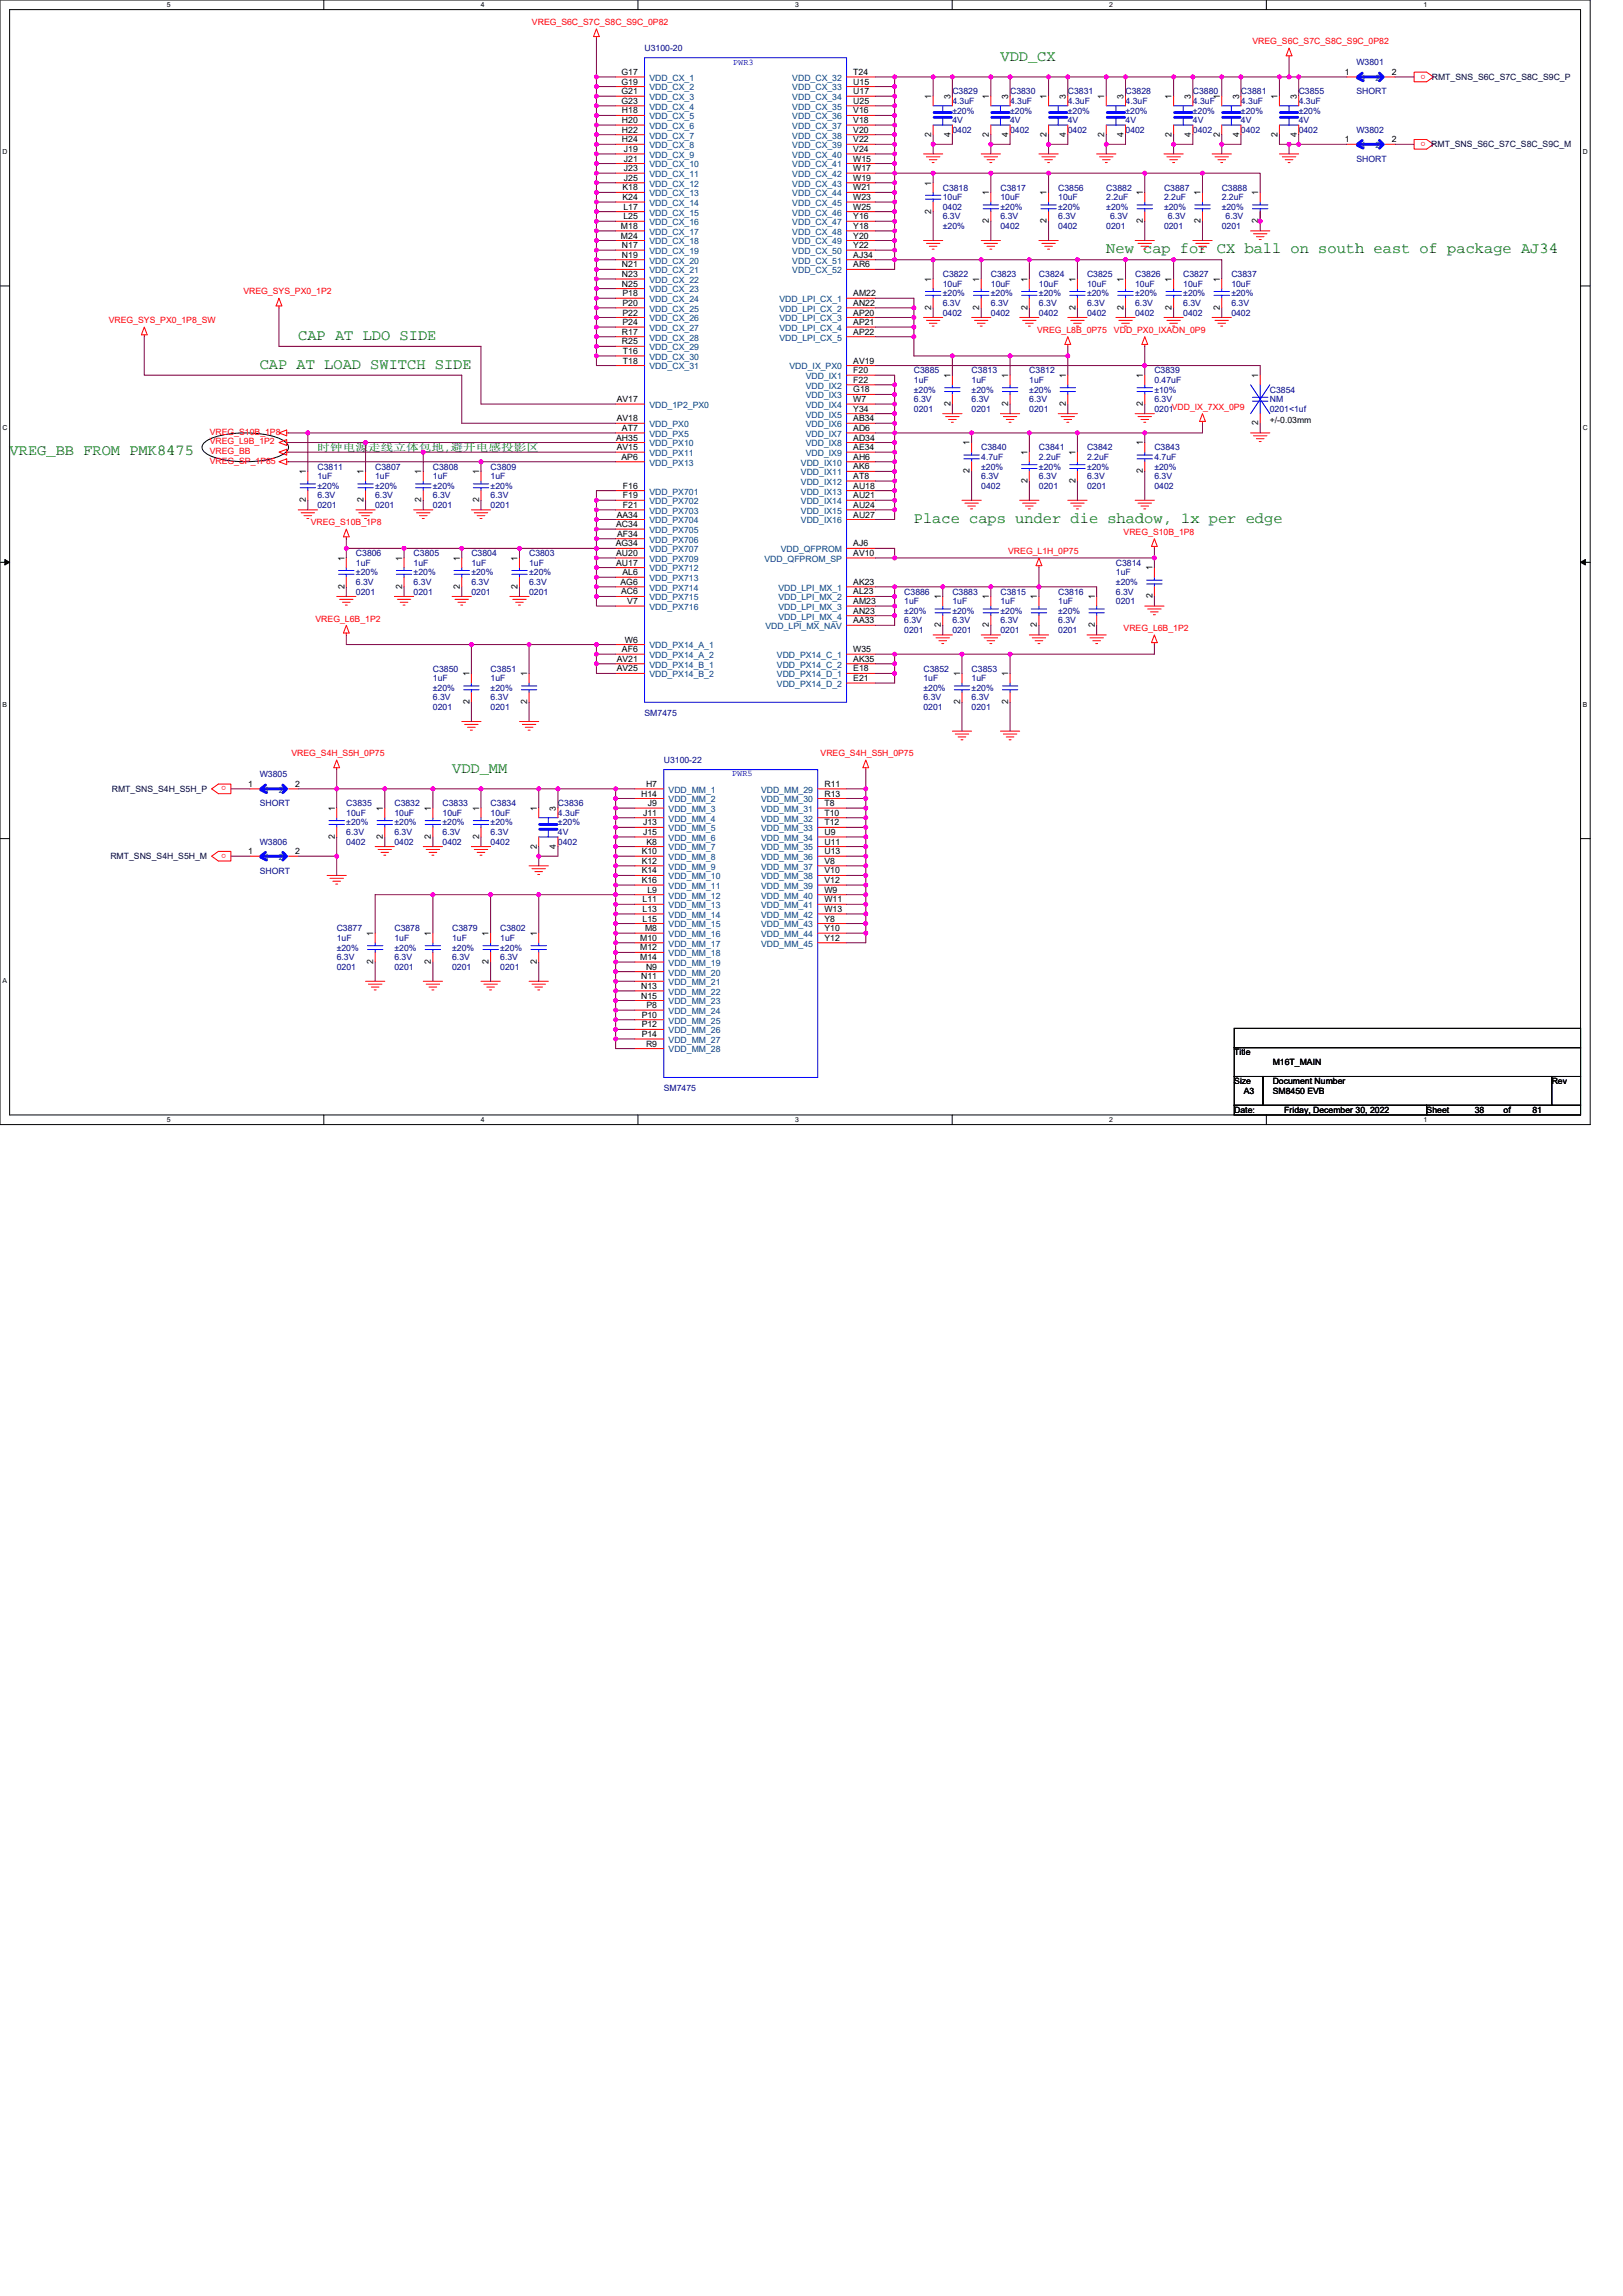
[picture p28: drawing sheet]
<svg xmlns="http://www.w3.org/2000/svg" width="210mm" height="297mm" viewBox="0 0 210 297" stroke-linecap="round" stroke-linejoin="round" font-family="sans-serif">
<defs><g id="words">
<g font-size="2" fill="#008000">
<text x="129.4" y="7.9">VDD_CX</text>
<text x="143.1" y="32.8">New cap for CX ball on south east of package AJ34</text>
<text x="33.6" y="47.7">CAP AT LOAD SWITCH SIDE</text>
<text x="38.6" y="44">CAP AT LDO SIDE</text>
<text x="1.2" y="58.9">VREG_BB FROM PMK8475</text>
<text x="118.2" y="67.6">Place caps under die shadow, 1x per edge</text>
<text x="58.5" y="100">VDD_MM</text>
</g>
<text font-size="1.4" fill="#008000" x="41.1" y="58.3">时钟电源走线立体包地,避开电感投影区</text>
<g font-size="1.1" fill="#f00">
<text x="68.8" y="3.2">VREG_S6C_S7C_S8C_S9C_0P82</text>
<text x="162" y="5.7">VREG_S6C_S7C_S8C_S9C_0P82</text>
<text x="184.4" y="9.6" transform="rotate(-180 184.4 9.6)">o</text>
<text x="184.4" y="18.4" transform="rotate(-180 184.4 18.4)">o</text>
<text x="14.1" y="41.8">VREG_SYS_PX0_1P8_SW</text>
<text x="31.5" y="38.1">VREG_SYS_PX0_1P2</text>
<text x="134.2" y="43.1">VREG_L8B_0P75</text>
<text x="144.1" y="43.1">VDD_PX0_IXAON_0P9</text>
<text x="27.1" y="56.3">VREG_S10B_1P8</text>
<text x="27.1" y="57.5">VREG_L9B_1P2</text>
<text x="27.1" y="58.7">VREG_BB</text>
<text x="27.1" y="60">VREG_SP_1P85</text>
<text x="40.2" y="68">VREG_S10B_1P8</text>
<text x="130.4" y="71.7">VREG_L1H_0P75</text>
<text x="145.4" y="69.2">VREG_S10B_1P8</text>
<text x="40.8" y="80.4">VREG_L6B_1P2</text>
<text x="145.4" y="81.7">VREG_L6B_1P2</text>
<text x="29.2" y="101.7" transform="rotate(-180 29.2 101.7)">o</text>
<text x="37.7" y="97.8">VREG_S4H_S5H_0P75</text>
<text x="106.2" y="97.8">VREG_S4H_S5H_0P75</text>
<text x="29.2" y="110.5" transform="rotate(-180 29.2 110.5)">o</text>
</g>
<g font-size="1.1">
<text x="80.4" y="9.7">G17</text>
<text x="80.4" y="10.9">G19</text>
<text x="110.4" y="9.7">T24</text>
<text x="110.4" y="10.9">U15</text>
<text x="174" y="9.7">1</text>
<text x="180.1" y="9.7">2</text>
<text x="80.4" y="12.2">G21</text>
<text x="80.4" y="13.4">G23</text>
<text x="80.5" y="14.7">H18</text>
<text x="80.5" y="15.9">H20</text>
<text x="80.5" y="17.2">H22</text>
<text x="110.4" y="12.2">U17</text>
<text x="110.4" y="13.4">U25</text>
<text x="110.4" y="14.7">V16</text>
<text x="110.4" y="15.9">V18</text>
<text x="110.4" y="17.2">V20</text>
<text x="120.5" y="17.7" transform="rotate(-90 120.5 17.7)">2</text>
<text x="120.5" y="12.8" transform="rotate(-90 120.5 12.8)">1</text>
<text x="123" y="17.7" transform="rotate(-90 123 17.7)">4</text>
<text x="123" y="12.8" transform="rotate(-90 123 12.8)">3</text>
<text x="127.9" y="17.7" transform="rotate(-90 127.9 17.7)">2</text>
<text x="127.9" y="12.8" transform="rotate(-90 127.9 12.8)">1</text>
<text x="130.4" y="17.7" transform="rotate(-90 130.4 17.7)">4</text>
<text x="130.4" y="12.8" transform="rotate(-90 130.4 12.8)">3</text>
<text x="135.4" y="17.7" transform="rotate(-90 135.4 17.7)">2</text>
<text x="135.4" y="12.8" transform="rotate(-90 135.4 12.8)">1</text>
<text x="137.9" y="17.7" transform="rotate(-90 137.9 17.7)">4</text>
<text x="137.9" y="12.8" transform="rotate(-90 137.9 12.8)">3</text>
<text x="142.9" y="17.7" transform="rotate(-90 142.9 17.7)">2</text>
<text x="142.9" y="12.8" transform="rotate(-90 142.9 12.8)">1</text>
<text x="145.4" y="17.7" transform="rotate(-90 145.4 17.7)">4</text>
<text x="145.4" y="12.8" transform="rotate(-90 145.4 12.8)">3</text>
<text x="151.6" y="17.7" transform="rotate(-90 151.6 17.7)">2</text>
<text x="151.6" y="12.8" transform="rotate(-90 151.6 12.8)">1</text>
<text x="154.1" y="17.7" transform="rotate(-90 154.1 17.7)">4</text>
<text x="154.1" y="12.8" transform="rotate(-90 154.1 12.8)">3</text>
<text x="157.8" y="17.7" transform="rotate(-90 157.8 17.7)">2</text>
<text x="157.8" y="12.8" transform="rotate(-90 157.8 12.8)">1</text>
<text x="160.3" y="17.7" transform="rotate(-90 160.3 17.7)">4</text>
<text x="160.3" y="12.8" transform="rotate(-90 160.3 12.8)">3</text>
<text x="165.3" y="17.7" transform="rotate(-90 165.3 17.7)">2</text>
<text x="165.3" y="12.8" transform="rotate(-90 165.3 12.8)">1</text>
<text x="167.8" y="17.7" transform="rotate(-90 167.8 17.7)">4</text>
<text x="167.8" y="12.8" transform="rotate(-90 167.8 12.8)">3</text>
<text x="80.5" y="18.4">H24</text>
<text x="80.7" y="20.9">J21</text>
<text x="80.7" y="22.1">J23</text>
<text x="80.7" y="23.4">J25</text>
<text x="80.7" y="19.7">J19</text>
<text x="110.4" y="18.4">V22</text>
<text x="110.4" y="19.7">V24</text>
<text x="110.4" y="20.9">W15</text>
<text x="110.4" y="22.1">W17</text>
<text x="110.4" y="23.4">W19</text>
<text x="174" y="18.4">1</text>
<text x="180.1" y="18.4">2</text>
<text x="80.3" y="29.6">M18</text>
<text x="80.5" y="24.6">K18</text>
<text x="80.5" y="25.9">K24</text>
<text x="80.7" y="27.1">L17</text>
<text x="80.7" y="28.4">L25</text>
<text x="110.4" y="24.6">W21</text>
<text x="110.4" y="25.9">W23</text>
<text x="110.4" y="27.1">W25</text>
<text x="110.4" y="28.4">Y16</text>
<text x="110.4" y="29.6">Y18</text>
<text x="120.5" y="27.6" transform="rotate(-90 120.5 27.6)">2</text>
<text x="120.5" y="24" transform="rotate(-90 120.5 24)">1</text>
<text x="127.9" y="28.9" transform="rotate(-90 127.9 28.9)">2</text>
<text x="127.9" y="25.3" transform="rotate(-90 127.9 25.3)">1</text>
<text x="135.4" y="28.9" transform="rotate(-90 135.4 28.9)">2</text>
<text x="135.4" y="25.3" transform="rotate(-90 135.4 25.3)">1</text>
<text x="147.9" y="28.9" transform="rotate(-90 147.9 28.9)">2</text>
<text x="147.9" y="25.3" transform="rotate(-90 147.9 25.3)">1</text>
<text x="155.3" y="28.9" transform="rotate(-90 155.3 28.9)">2</text>
<text x="155.3" y="25.3" transform="rotate(-90 155.3 25.3)">1</text>
<text x="162.8" y="28.9" transform="rotate(-90 162.8 28.9)">2</text>
<text x="162.8" y="25.3" transform="rotate(-90 162.8 25.3)">1</text>
<text x="80.3" y="30.9">M24</text>
<text x="80.5" y="32.1">N17</text>
<text x="80.5" y="33.4">N19</text>
<text x="80.5" y="34.6">N21</text>
<text x="80.5" y="35.8">N23</text>
<text x="110.4" y="30.9">Y20</text>
<text x="110.4" y="32.1">Y22</text>
<text x="110.4" y="33.4">AJ34</text>
<text x="110.4" y="34.6">AR6</text>
<text x="80.5" y="37.1">N25</text>
<text x="80.5" y="38.3">P18</text>
<text x="80.5" y="39.6">P20</text>
<text x="80.5" y="40.8">P22</text>
<text x="110.4" y="38.3">AM22</text>
<text x="110.4" y="39.6">AN22</text>
<text x="110.4" y="40.8">AP20</text>
<text x="120.5" y="40.1" transform="rotate(-90 120.5 40.1)">2</text>
<text x="120.5" y="36.5" transform="rotate(-90 120.5 36.5)">1</text>
<text x="126.7" y="40.1" transform="rotate(-90 126.7 40.1)">2</text>
<text x="126.7" y="36.5" transform="rotate(-90 126.7 36.5)">1</text>
<text x="132.9" y="40.1" transform="rotate(-90 132.9 40.1)">2</text>
<text x="132.9" y="36.5" transform="rotate(-90 132.9 36.5)">1</text>
<text x="139.1" y="40.1" transform="rotate(-90 139.1 40.1)">2</text>
<text x="139.1" y="36.5" transform="rotate(-90 139.1 36.5)">1</text>
<text x="145.4" y="40.1" transform="rotate(-90 145.4 40.1)">2</text>
<text x="145.4" y="36.5" transform="rotate(-90 145.4 36.5)">1</text>
<text x="151.6" y="40.1" transform="rotate(-90 151.6 40.1)">2</text>
<text x="151.6" y="36.5" transform="rotate(-90 151.6 36.5)">1</text>
<text x="157.8" y="40.1" transform="rotate(-90 157.8 40.1)">2</text>
<text x="157.8" y="36.5" transform="rotate(-90 157.8 36.5)">1</text>
<text x="80.5" y="43.3">R17</text>
<text x="80.5" y="44.6">R25</text>
<text x="80.5" y="42.1">P24</text>
<text x="80.6" y="45.8">T16</text>
<text x="80.6" y="47">T18</text>
<text x="110.4" y="47">AV19</text>
<text x="110.4" y="42.1">AP21</text>
<text x="110.4" y="43.3">AP22</text>
<text x="79.8" y="52">AV17</text>
<text x="110.4" y="48.3">F20</text>
<text x="110.4" y="49.5">F22</text>
<text x="110.4" y="50.8">G18</text>
<text x="110.4" y="52">W7</text>
<text x="110.4" y="53.3">Y34</text>
<text x="123" y="52.5" transform="rotate(-90 123 52.5)">2</text>
<text x="123" y="48.9" transform="rotate(-90 123 48.9)">1</text>
<text x="130.4" y="52.5" transform="rotate(-90 130.4 52.5)">2</text>
<text x="130.4" y="48.9" transform="rotate(-90 130.4 48.9)">1</text>
<text x="137.9" y="52.5" transform="rotate(-90 137.9 52.5)">2</text>
<text x="137.9" y="48.9" transform="rotate(-90 137.9 48.9)">1</text>
<text x="147.9" y="52.5" transform="rotate(-90 147.9 52.5)">2</text>
<text x="147.9" y="48.9" transform="rotate(-90 147.9 48.9)">1</text>
<text x="162.8" y="48.9" transform="rotate(-90 162.8 48.9)">1</text>
<text x="79.7" y="57">AH35</text>
<text x="79.8" y="54.5">AV18</text>
<text x="79.8" y="58.2">AV15</text>
<text x="80.4" y="59.5">AP6</text>
<text x="80.5" y="55.8">AT7</text>
<text x="110.4" y="59.5">AH6</text>
<text x="110.4" y="54.5">AB34</text>
<text x="110.4" y="55.8">AD6</text>
<text x="110.4" y="57">AD34</text>
<text x="110.4" y="58.2">AE34</text>
<text x="125.5" y="57.6" transform="rotate(-90 125.5 57.6)">1</text>
<text x="132.9" y="58.9" transform="rotate(-90 132.9 58.9)">1</text>
<text x="139.1" y="58.9" transform="rotate(-90 139.1 58.9)">1</text>
<text x="147.9" y="57.6" transform="rotate(-90 147.9 57.6)">1</text>
<text x="162.8" y="55" transform="rotate(-90 162.8 55)">2</text>
<text x="164.3" y="54.8">+/-0.03mm</text>
<text x="39.6" y="65" transform="rotate(-90 39.6 65)">2</text>
<text x="39.6" y="61.4" transform="rotate(-90 39.6 61.4)">1</text>
<text x="47" y="65" transform="rotate(-90 47 65)">2</text>
<text x="47" y="61.4" transform="rotate(-90 47 61.4)">1</text>
<text x="54.5" y="65" transform="rotate(-90 54.5 65)">2</text>
<text x="54.5" y="61.4" transform="rotate(-90 54.5 61.4)">1</text>
<text x="62" y="65" transform="rotate(-90 62 65)">2</text>
<text x="62" y="61.4" transform="rotate(-90 62 61.4)">1</text>
<text x="80.6" y="63.2">F16</text>
<text x="80.6" y="64.5">F19</text>
<text x="80.6" y="65.7">F21</text>
<text x="110.4" y="60.7">AK6</text>
<text x="110.4" y="62">AT8</text>
<text x="110.4" y="63.2">AU18</text>
<text x="110.4" y="64.5">AU21</text>
<text x="110.4" y="65.7">AU24</text>
<text x="125.5" y="61.2" transform="rotate(-90 125.5 61.2)">2</text>
<text x="132.9" y="62.5" transform="rotate(-90 132.9 62.5)">2</text>
<text x="139.1" y="62.5" transform="rotate(-90 139.1 62.5)">2</text>
<text x="147.9" y="61.2" transform="rotate(-90 147.9 61.2)">2</text>
<text x="79.7" y="70.7">AG34</text>
<text x="79.7" y="68.2">AC34</text>
<text x="79.7" y="71.9">AU20</text>
<text x="79.8" y="67">AA34</text>
<text x="79.8" y="69.4">AF34</text>
<text x="110.4" y="70.7">AJ6</text>
<text x="110.4" y="67">AU27</text>
<text x="110.4" y="71.9">AV10</text>
<text x="44.6" y="76.2" transform="rotate(-90 44.6 76.2)">2</text>
<text x="44.6" y="72.6" transform="rotate(-90 44.6 72.6)">1</text>
<text x="52" y="76.2" transform="rotate(-90 52 76.2)">2</text>
<text x="52" y="72.6" transform="rotate(-90 52 72.6)">1</text>
<text x="59.5" y="76.2" transform="rotate(-90 59.5 76.2)">2</text>
<text x="59.5" y="72.6" transform="rotate(-90 59.5 72.6)">1</text>
<text x="67" y="76.2" transform="rotate(-90 67 76.2)">2</text>
<text x="67" y="72.6" transform="rotate(-90 67 72.6)">1</text>
<text x="79.7" y="73.2">AU17</text>
<text x="80.3" y="75.7">AG6</text>
<text x="80.3" y="76.9">AC6</text>
<text x="80.5" y="74.4">AL6</text>
<text x="110.4" y="75.7">AK23</text>
<text x="110.4" y="76.9">AL23</text>
<text x="121.7" y="77.5" transform="rotate(-90 121.7 77.5)">1</text>
<text x="127.9" y="77.5" transform="rotate(-90 127.9 77.5)">1</text>
<text x="134.2" y="77.5" transform="rotate(-90 134.2 77.5)">1</text>
<text x="141.6" y="77.5" transform="rotate(-90 141.6 77.5)">1</text>
<text x="149.1" y="77.4" transform="rotate(-90 149.1 77.4)">2</text>
<text x="149.1" y="73.8" transform="rotate(-90 149.1 73.8)">1</text>
<text x="80.8" y="83.1">W6</text>
<text x="81.2" y="78.2">V7</text>
<text x="110.4" y="78.2">AM23</text>
<text x="110.4" y="79.4">AN23</text>
<text x="110.4" y="80.6">AA33</text>
<text x="121.7" y="81.1" transform="rotate(-90 121.7 81.1)">2</text>
<text x="127.9" y="81.1" transform="rotate(-90 127.9 81.1)">2</text>
<text x="134.2" y="81.1" transform="rotate(-90 134.2 81.1)">2</text>
<text x="141.6" y="81.1" transform="rotate(-90 141.6 81.1)">2</text>
<text x="60.7" y="87.5" transform="rotate(-90 60.7 87.5)">1</text>
<text x="68.2" y="87.5" transform="rotate(-90 68.2 87.5)">1</text>
<text x="79.8" y="85.6">AV21</text>
<text x="79.8" y="86.9">AV25</text>
<text x="80.5" y="84.4">AF6</text>
<text x="110.4" y="84.4">W35</text>
<text x="110.4" y="85.6">AK35</text>
<text x="110.4" y="86.9">E18</text>
<text x="110.4" y="88.1">E21</text>
<text x="124.2" y="87.5" transform="rotate(-90 124.2 87.5)">1</text>
<text x="130.4" y="87.5" transform="rotate(-90 130.4 87.5)">1</text>
<text x="60.7" y="91.1" transform="rotate(-90 60.7 91.1)">2</text>
<text x="68.2" y="91.1" transform="rotate(-90 68.2 91.1)">2</text>
<text x="124.2" y="91.1" transform="rotate(-90 124.2 91.1)">2</text>
<text x="130.4" y="91.1" transform="rotate(-90 130.4 91.1)">2</text>
<text x="32.1" y="101.8">1</text>
<text x="38.2" y="101.8">2</text>
<text x="83.6" y="101.8">H7</text>
<text x="106.7" y="101.8">R11</text>
<text x="43.3" y="104.9" transform="rotate(-90 43.3 104.9)">1</text>
<text x="49.5" y="104.9" transform="rotate(-90 49.5 104.9)">1</text>
<text x="55.8" y="104.9" transform="rotate(-90 55.8 104.9)">1</text>
<text x="62" y="104.9" transform="rotate(-90 62 104.9)">1</text>
<text x="69.4" y="104.9" transform="rotate(-90 69.4 104.9)">1</text>
<text x="71.9" y="104.9" transform="rotate(-90 71.9 104.9)">3</text>
<text x="83" y="103">H14</text>
<text x="83.2" y="105.5">J11</text>
<text x="83.2" y="106.8">J13</text>
<text x="83.8" y="104.3">J9</text>
<text x="106.7" y="103">R13</text>
<text x="106.7" y="104.3">T8</text>
<text x="106.7" y="105.5">T10</text>
<text x="106.7" y="106.8">T12</text>
<text x="32.1" y="110.5">1</text>
<text x="38.2" y="110.5">2</text>
<text x="43.3" y="108.5" transform="rotate(-90 43.3 108.5)">2</text>
<text x="49.5" y="108.5" transform="rotate(-90 49.5 108.5)">2</text>
<text x="55.8" y="108.5" transform="rotate(-90 55.8 108.5)">2</text>
<text x="62" y="108.5" transform="rotate(-90 62 108.5)">2</text>
<text x="69.4" y="109.8" transform="rotate(-90 69.4 109.8)">2</text>
<text x="71.9" y="109.8" transform="rotate(-90 71.9 109.8)">4</text>
<text x="83" y="113">K14</text>
<text x="83" y="110.5">K10</text>
<text x="83" y="111.8">K12</text>
<text x="83.2" y="108">J15</text>
<text x="83.6" y="109.3">K8</text>
<text x="106.7" y="108">U9</text>
<text x="106.7" y="109.3">U11</text>
<text x="106.7" y="110.5">U13</text>
<text x="106.7" y="111.8">V8</text>
<text x="106.7" y="113">V10</text>
<text x="83" y="114.2">K16</text>
<text x="83.1" y="116.7">L11</text>
<text x="83.1" y="118">L13</text>
<text x="83.1" y="119.2">L15</text>
<text x="83.8" y="115.5">L9</text>
<text x="106.7" y="114.2">V12</text>
<text x="106.7" y="115.5">W9</text>
<text x="106.7" y="116.7">W11</text>
<text x="106.7" y="118">W13</text>
<text x="106.7" y="119.2">Y8</text>
<text x="48.3" y="124.7" transform="rotate(-90 48.3 124.7)">2</text>
<text x="48.3" y="121.1" transform="rotate(-90 48.3 121.1)">1</text>
<text x="55.8" y="124.7" transform="rotate(-90 55.8 124.7)">2</text>
<text x="55.8" y="121.1" transform="rotate(-90 55.8 121.1)">1</text>
<text x="63.2" y="124.7" transform="rotate(-90 63.2 124.7)">2</text>
<text x="63.2" y="121.1" transform="rotate(-90 63.2 121.1)">1</text>
<text x="69.4" y="124.7" transform="rotate(-90 69.4 124.7)">2</text>
<text x="69.4" y="121.1" transform="rotate(-90 69.4 121.1)">1</text>
<text x="82.8" y="121.7">M10</text>
<text x="82.8" y="123">M12</text>
<text x="82.8" y="124.2">M14</text>
<text x="83.5" y="120.5">M8</text>
<text x="83.6" y="125.5">N9</text>
<text x="106.7" y="120.5">Y10</text>
<text x="106.7" y="121.7">Y12</text>
<text x="83" y="126.7">N11</text>
<text x="83" y="127.9">N13</text>
<text x="83" y="129.2">N15</text>
<text x="83" y="131.7">P10</text>
<text x="83.6" y="130.4">P8</text>
<text x="83" y="132.9">P12</text>
<text x="83" y="134.2">P14</text>
<text x="83.6" y="135.4">R9</text>
<text x="159.7" y="136.5">Title</text>
<text x="164.7" y="137.8">M16T_MAIN</text>
<text x="159.7" y="140.3">Size</text>
<text x="160.9" y="141.5">A3</text>
<text x="164.7" y="140.3">Document Number</text>
<text x="164.7" y="141.5">SM8450 EVB</text>
<text x="200.8" y="140.3">Rev</text>
<text x="159.7" y="144">Date:</text>
<text x="166.2" y="144">Friday, December 30, 2022</text>
<text x="184.6" y="144">Sheet</text>
<text x="190.8" y="144">38</text>
<text x="194.5" y="144">of</text>
<text x="198.3" y="144">81</text>
</g>
<g font-size="1.1" fill="#000080">
<text x="83.4" y="6.6">U3100-20</text>
<text x="175.5" y="8.5">W3801</text>
<text x="123.2" y="12.2">C3829</text>
<text x="123.2" y="13.4">4.3uF</text>
<text x="123.2" y="17.2">0402</text>
<text x="123.2" y="15.9">4V</text>
<text x="123.2" y="14.7">±20%</text>
<text x="130.7" y="12.2">C3830</text>
<text x="130.7" y="13.4">4.3uF</text>
<text x="130.7" y="17.2">0402</text>
<text x="130.7" y="15.9">4V</text>
<text x="130.7" y="14.7">±20%</text>
<text x="138.2" y="12.2">C3831</text>
<text x="138.2" y="13.4">4.3uF</text>
<text x="138.2" y="17.2">0402</text>
<text x="138.2" y="15.9">4V</text>
<text x="138.2" y="14.7">±20%</text>
<text x="145.6" y="12.2">C3828</text>
<text x="145.6" y="13.4">4.3uF</text>
<text x="145.6" y="17.2">0402</text>
<text x="145.6" y="15.9">4V</text>
<text x="145.6" y="14.7">±20%</text>
<text x="154.3" y="12.2">C3880</text>
<text x="154.3" y="13.4">4.3uF</text>
<text x="154.3" y="17.2">0402</text>
<text x="154.3" y="15.9">4V</text>
<text x="154.3" y="14.7">±20%</text>
<text x="160.6" y="12.2">C3881</text>
<text x="160.6" y="13.4">4.3uF</text>
<text x="160.6" y="17.2">0402</text>
<text x="160.6" y="15.9">4V</text>
<text x="160.6" y="14.7">±20%</text>
<text x="168" y="12.2">C3855</text>
<text x="168" y="13.4">4.3uF</text>
<text x="168" y="17.2">0402</text>
<text x="168" y="15.9">4V</text>
<text x="168" y="14.7">±20%</text>
<text x="175.5" y="17.2">W3802</text>
<text x="175.5" y="12.2">SHORT</text>
<text x="175.5" y="20.9">SHORT</text>
<text x="122" y="24.7">C3818</text>
<text x="122" y="25.9">10uF</text>
<text x="122" y="27.1">0402</text>
<text x="122" y="28.4">6.3V</text>
<text x="122" y="29.6">±20%</text>
<text x="129.4" y="24.7">C3817</text>
<text x="129.4" y="25.9">10uF</text>
<text x="129.4" y="29.6">0402</text>
<text x="129.4" y="28.4">6.3V</text>
<text x="129.4" y="27.1">±20%</text>
<text x="136.9" y="24.7">C3856</text>
<text x="136.9" y="25.9">10uF</text>
<text x="136.9" y="29.6">0402</text>
<text x="136.9" y="28.4">6.3V</text>
<text x="136.9" y="27.1">±20%</text>
<text x="143.1" y="24.7">C3882</text>
<text x="143.1" y="25.9">2.2uF</text>
<text x="143.1" y="29.6">0201</text>
<text x="143.1" y="27.1">±20%</text>
<text x="143.6" y="28.4">6.3V</text>
<text x="150.6" y="24.7">C3887</text>
<text x="150.6" y="25.9">2.2uF</text>
<text x="150.6" y="29.6">0201</text>
<text x="150.6" y="27.1">±20%</text>
<text x="151.1" y="28.4">6.3V</text>
<text x="158.1" y="24.7">C3888</text>
<text x="158.1" y="25.9">2.2uF</text>
<text x="158.1" y="29.6">0201</text>
<text x="158.1" y="27.1">±20%</text>
<text x="158.6" y="28.4">6.3V</text>
<text x="122" y="35.9">C3822</text>
<text x="128.2" y="35.9">C3823</text>
<text x="134.4" y="35.9">C3824</text>
<text x="140.6" y="35.9">C3825</text>
<text x="146.9" y="35.9">C3826</text>
<text x="153.1" y="35.9">C3827</text>
<text x="159.3" y="35.9">C3837</text>
<text x="122" y="37.1">10uF</text>
<text x="122" y="40.8">0402</text>
<text x="122" y="39.6">6.3V</text>
<text x="122" y="38.3">±20%</text>
<text x="128.2" y="37.1">10uF</text>
<text x="128.2" y="40.8">0402</text>
<text x="128.2" y="39.6">6.3V</text>
<text x="128.2" y="38.3">±20%</text>
<text x="134.4" y="37.1">10uF</text>
<text x="134.4" y="40.8">0402</text>
<text x="134.4" y="39.6">6.3V</text>
<text x="134.4" y="38.3">±20%</text>
<text x="140.6" y="37.1">10uF</text>
<text x="140.6" y="40.8">0402</text>
<text x="140.6" y="39.6">6.3V</text>
<text x="140.6" y="38.3">±20%</text>
<text x="146.9" y="37.1">10uF</text>
<text x="146.9" y="40.8">0402</text>
<text x="146.9" y="39.6">6.3V</text>
<text x="146.9" y="38.3">±20%</text>
<text x="153.1" y="37.1">10uF</text>
<text x="153.1" y="40.8">0402</text>
<text x="153.1" y="39.6">6.3V</text>
<text x="153.1" y="38.3">±20%</text>
<text x="159.3" y="37.1">10uF</text>
<text x="159.3" y="40.8">0402</text>
<text x="159.3" y="39.6">6.3V</text>
<text x="159.3" y="38.3">±20%</text>
<text x="118.2" y="48.3">C3885</text>
<text x="118.2" y="49.5">1uF</text>
<text x="118.2" y="53.3">0201</text>
<text x="118.2" y="52">6.3V</text>
<text x="118.2" y="50.8">±20%</text>
<text x="125.7" y="48.3">C3813</text>
<text x="125.7" y="49.5">1uF</text>
<text x="125.7" y="53.3">0201</text>
<text x="125.7" y="52">6.3V</text>
<text x="125.7" y="50.8">±20%</text>
<text x="133.2" y="48.3">C3812</text>
<text x="133.2" y="49.5">1uF</text>
<text x="133.2" y="53.3">0201</text>
<text x="133.2" y="52">6.3V</text>
<text x="133.2" y="50.8">±20%</text>
<text x="149.4" y="48.3">C3839</text>
<text x="149.4" y="49.5">0.47uF</text>
<text x="149.4" y="53.3">0201VDD_IX_7XX_0P9</text>
<text x="149.4" y="52">6.3V</text>
<text x="149.4" y="50.8">±10%</text>
<text x="164.3" y="50.8">C3854</text>
<text x="164.3" y="52">NM</text>
<text x="164.3" y="53.3">0201&lt;1uf</text>
<text x="126.9" y="58.3">C3840</text>
<text x="126.9" y="59.5">4.7uF</text>
<text x="134.4" y="58.3">C3841</text>
<text x="134.4" y="59.5">2.2uF</text>
<text x="140.6" y="58.3">C3842</text>
<text x="140.6" y="59.5">2.2uF</text>
<text x="149.4" y="58.3">C3843</text>
<text x="149.4" y="59.5">4.7uF</text>
<text x="41.1" y="60.7">C3811</text>
<text x="41.1" y="62">1uF</text>
<text x="41.1" y="65.7">0201</text>
<text x="41.1" y="64.5">6.3V</text>
<text x="41.1" y="63.2">±20%</text>
<text x="48.5" y="60.7">C3807</text>
<text x="48.5" y="62">1uF</text>
<text x="48.5" y="65.7">0201</text>
<text x="48.5" y="64.5">6.3V</text>
<text x="48.5" y="63.2">±20%</text>
<text x="56" y="60.7">C3808</text>
<text x="56" y="62">1uF</text>
<text x="56" y="65.7">0201</text>
<text x="56" y="64.5">6.3V</text>
<text x="56" y="63.2">±20%</text>
<text x="63.5" y="60.7">C3809</text>
<text x="63.5" y="62">1uF</text>
<text x="63.5" y="65.7">0201</text>
<text x="63.5" y="64.5">6.3V</text>
<text x="63.5" y="63.2">±20%</text>
<text x="126.9" y="63.2">0402</text>
<text x="126.9" y="62">6.3V</text>
<text x="126.9" y="60.7">±20%</text>
<text x="134.4" y="63.2">0201</text>
<text x="134.4" y="62">6.3V</text>
<text x="134.4" y="60.7">±20%</text>
<text x="140.6" y="63.2">0201</text>
<text x="140.6" y="62">6.3V</text>
<text x="140.6" y="60.7">±20%</text>
<text x="149.4" y="63.2">0402</text>
<text x="149.4" y="62">6.3V</text>
<text x="149.4" y="60.7">±20%</text>
<text x="46.1" y="71.9">C3806</text>
<text x="53.5" y="71.9">C3805</text>
<text x="61" y="71.9">C3804</text>
<text x="68.5" y="71.9">C3803</text>
<text x="46.1" y="73.2">1uF</text>
<text x="46.1" y="76.9">0201</text>
<text x="46.1" y="75.7">6.3V</text>
<text x="46.1" y="74.4">±20%</text>
<text x="53.5" y="73.2">1uF</text>
<text x="53.5" y="76.9">0201</text>
<text x="53.5" y="75.7">6.3V</text>
<text x="53.5" y="74.4">±20%</text>
<text x="61" y="73.2">1uF</text>
<text x="61" y="76.9">0201</text>
<text x="61" y="75.7">6.3V</text>
<text x="61" y="74.4">±20%</text>
<text x="68.5" y="73.2">1uF</text>
<text x="68.5" y="76.9">0201</text>
<text x="68.5" y="75.7">6.3V</text>
<text x="68.5" y="74.4">±20%</text>
<text x="117" y="76.9">C3886</text>
<text x="123.2" y="76.9">C3883</text>
<text x="129.4" y="76.9">C3815</text>
<text x="136.9" y="76.9">C3816</text>
<text x="144.4" y="73.2">C3814</text>
<text x="144.4" y="74.4">1uF</text>
<text x="144.4" y="76.9">6.3V</text>
<text x="144.4" y="75.7">±20%</text>
<text x="117" y="78.2">1uF</text>
<text x="117" y="81.9">0201</text>
<text x="117" y="80.7">6.3V</text>
<text x="117" y="79.4">±20%</text>
<text x="123.2" y="78.2">1uF</text>
<text x="123.2" y="81.9">0201</text>
<text x="123.2" y="80.7">6.3V</text>
<text x="123.2" y="79.4">±20%</text>
<text x="129.4" y="78.2">1uF</text>
<text x="129.4" y="81.9">0201</text>
<text x="129.4" y="80.7">6.3V</text>
<text x="129.4" y="79.4">±20%</text>
<text x="136.9" y="78.2">1uF</text>
<text x="136.9" y="81.9">0201</text>
<text x="136.9" y="80.7">6.3V</text>
<text x="136.9" y="79.4">±20%</text>
<text x="144.4" y="78.2">0201</text>
<text x="56" y="86.9">C3850</text>
<text x="56" y="88.1">1uF</text>
<text x="56" y="89.4">±20%</text>
<text x="63.5" y="86.9">C3851</text>
<text x="63.5" y="88.1">1uF</text>
<text x="63.5" y="89.4">±20%</text>
<text x="119.5" y="86.9">C3852</text>
<text x="119.5" y="88.1">1uF</text>
<text x="119.5" y="89.4">±20%</text>
<text x="125.7" y="86.9">C3853</text>
<text x="125.7" y="88.1">1uF</text>
<text x="125.7" y="89.4">±20%</text>
<text x="56" y="91.9">0201</text>
<text x="56" y="90.6">6.3V</text>
<text x="63.5" y="91.9">0201</text>
<text x="63.5" y="90.6">6.3V</text>
<text x="83.4" y="92.6">SM7475</text>
<text x="119.5" y="91.9">0201</text>
<text x="119.5" y="90.6">6.3V</text>
<text x="125.7" y="91.9">0201</text>
<text x="125.7" y="90.6">6.3V</text>
<text x="33.6" y="100.6">W3805</text>
<text x="85.9" y="98.7">U3100-22</text>
<text x="33.6" y="104.3">SHORT</text>
<text x="44.8" y="104.3">C3835</text>
<text x="44.8" y="105.6">10uF</text>
<text x="44.8" y="106.8">±20%</text>
<text x="51" y="104.3">C3832</text>
<text x="51" y="105.6">10uF</text>
<text x="51" y="106.8">±20%</text>
<text x="57.3" y="104.3">C3833</text>
<text x="57.3" y="105.6">10uF</text>
<text x="57.3" y="106.8">±20%</text>
<text x="63.5" y="104.3">C3834</text>
<text x="63.5" y="105.6">10uF</text>
<text x="63.5" y="106.8">±20%</text>
<text x="72.2" y="104.3">C3836</text>
<text x="72.2" y="105.6">4.3uF</text>
<text x="72.2" y="106.8">±20%</text>
<text x="33.6" y="109.3">W3806</text>
<text x="33.6" y="113">SHORT</text>
<text x="44.8" y="109.3">0402</text>
<text x="44.8" y="108">6.3V</text>
<text x="51" y="109.3">0402</text>
<text x="51" y="108">6.3V</text>
<text x="57.3" y="109.3">0402</text>
<text x="57.3" y="108">6.3V</text>
<text x="63.5" y="109.3">0402</text>
<text x="63.5" y="108">6.3V</text>
<text x="72.2" y="109.3">0402</text>
<text x="72.2" y="108">4V</text>
<text x="43.6" y="120.5">C3877</text>
<text x="43.6" y="121.7">1uF</text>
<text x="43.6" y="125.5">0201</text>
<text x="43.6" y="124.2">6.3V</text>
<text x="43.6" y="123">±20%</text>
<text x="51" y="120.5">C3878</text>
<text x="51" y="121.7">1uF</text>
<text x="51" y="125.5">0201</text>
<text x="51" y="124.2">6.3V</text>
<text x="51" y="123">±20%</text>
<text x="58.5" y="120.5">C3879</text>
<text x="58.5" y="121.7">1uF</text>
<text x="58.5" y="125.5">0201</text>
<text x="58.5" y="124.2">6.3V</text>
<text x="58.5" y="123">±20%</text>
<text x="64.7" y="120.5">C3802</text>
<text x="64.7" y="121.7">1uF</text>
<text x="64.7" y="125.5">0201</text>
<text x="64.7" y="124.2">6.3V</text>
<text x="64.7" y="123">±20%</text>
<text x="85.9" y="141.1">SM7475</text>
</g>
<g font-size="1.1" fill="#004080">
<text x="84" y="10.5">VDD_CX_1</text>
<text x="84" y="11.7">VDD_CX_2</text>
<text x="102.5" y="10.5">VDD_CX_32</text>
<text x="102.5" y="11.7">VDD_CX_33</text>
<text x="176.1" y="10.5">1</text>
<text x="178" y="10.5">2</text>
<text x="84" y="12.9">VDD_CX_3</text>
<text x="84" y="14.2">VDD_CX_4</text>
<text x="84" y="15.4">VDD_CX_5</text>
<text x="84" y="16.7">VDD_CX_6</text>
<text x="84" y="17.9">VDD_CX_7</text>
<text x="102.5" y="12.9">VDD_CX_34</text>
<text x="102.5" y="14.2">VDD_CX_35</text>
<text x="102.5" y="15.4">VDD_CX_36</text>
<text x="102.5" y="16.7">VDD_CX_37</text>
<text x="102.5" y="17.9">VDD_CX_38</text>
<text x="84" y="21.7">VDD_CX_10</text>
<text x="84" y="22.9">VDD_CX_11</text>
<text x="84" y="19.2">VDD_CX_8</text>
<text x="84" y="20.4">VDD_CX_9</text>
<text x="102.5" y="19.2">VDD_CX_39</text>
<text x="102.5" y="20.4">VDD_CX_40</text>
<text x="102.5" y="21.7">VDD_CX_41</text>
<text x="102.5" y="22.9">VDD_CX_42</text>
<text x="176.1" y="19.2">1</text>
<text x="178" y="19.2">2</text>
<text x="84" y="24.1">VDD_CX_12</text>
<text x="84" y="25.4">VDD_CX_13</text>
<text x="84" y="26.6">VDD_CX_14</text>
<text x="84" y="27.9">VDD_CX_15</text>
<text x="84" y="29.1">VDD_CX_16</text>
<text x="102.5" y="24.1">VDD_CX_43</text>
<text x="102.5" y="25.4">VDD_CX_44</text>
<text x="102.5" y="26.6">VDD_CX_45</text>
<text x="102.5" y="27.9">VDD_CX_46</text>
<text x="102.5" y="29.1">VDD_CX_47</text>
<text x="84" y="30.4">VDD_CX_17</text>
<text x="84" y="31.6">VDD_CX_18</text>
<text x="84" y="32.9">VDD_CX_19</text>
<text x="84" y="34.1">VDD_CX_20</text>
<text x="84" y="35.4">VDD_CX_21</text>
<text x="102.5" y="30.4">VDD_CX_48</text>
<text x="102.5" y="31.6">VDD_CX_49</text>
<text x="102.5" y="32.9">VDD_CX_50</text>
<text x="102.5" y="34.1">VDD_CX_51</text>
<text x="102.5" y="35.4">VDD_CX_52</text>
<text x="84" y="36.6">VDD_CX_22</text>
<text x="84" y="37.8">VDD_CX_23</text>
<text x="84" y="39.1">VDD_CX_24</text>
<text x="84" y="40.3">VDD_CX_25</text>
<text x="84" y="41.6">VDD_CX_26</text>
<text x="100.8" y="39.1">VDD_LPI_CX_1</text>
<text x="100.8" y="40.3">VDD_LPI_CX_2</text>
<text x="100.8" y="41.6">VDD_LPI_CX_3</text>
<text x="84" y="42.8">VDD_CX_27</text>
<text x="84" y="44.1">VDD_CX_28</text>
<text x="84" y="45.3">VDD_CX_29</text>
<text x="84" y="46.6">VDD_CX_30</text>
<text x="84" y="47.8">VDD_CX_31</text>
<text x="100.8" y="42.8">VDD_LPI_CX_4</text>
<text x="100.8" y="44.1">VDD_LPI_CX_5</text>
<text x="102.1" y="47.8">VDD_IX_PX0</text>
<text x="84" y="52.8">VDD_1P2_PX0</text>
<text x="104.2" y="49">VDD_IX1</text>
<text x="104.2" y="50.3">VDD_IX2</text>
<text x="104.2" y="51.5">VDD_IX3</text>
<text x="104.2" y="52.8">VDD_IX4</text>
<text x="84" y="55.3">VDD_PX0</text>
<text x="84" y="57.8">VDD_PX10</text>
<text x="84" y="59">VDD_PX11</text>
<text x="84" y="56.5">VDD_PX5</text>
<text x="104.2" y="54">VDD_IX5</text>
<text x="104.2" y="55.3">VDD_IX6</text>
<text x="104.2" y="56.5">VDD_IX7</text>
<text x="104.2" y="57.8">VDD_IX8</text>
<text x="104.2" y="59">VDD_IX9</text>
<text x="84" y="60.2">VDD_PX13</text>
<text x="84" y="64">VDD_PX701</text>
<text x="84" y="65.2">VDD_PX702</text>
<text x="103.6" y="60.2">VDD_IX10</text>
<text x="103.6" y="61.5">VDD_IX11</text>
<text x="103.6" y="62.7">VDD_IX12</text>
<text x="103.6" y="64">VDD_IX13</text>
<text x="103.6" y="65.2">VDD_IX14</text>
<text x="84" y="66.5">VDD_PX703</text>
<text x="84" y="67.7">VDD_PX704</text>
<text x="84" y="69">VDD_PX705</text>
<text x="84" y="70.2">VDD_PX706</text>
<text x="84" y="71.4">VDD_PX707</text>
<text x="101" y="71.4">VDD_QFPROM</text>
<text x="103.6" y="66.5">VDD_IX15</text>
<text x="103.6" y="67.7">VDD_IX16</text>
<text x="84" y="72.7">VDD_PX709</text>
<text x="84" y="73.9">VDD_PX712</text>
<text x="84" y="75.2">VDD_PX713</text>
<text x="84" y="76.4">VDD_PX714</text>
<text x="84" y="77.7">VDD_PX715</text>
<text x="98.9" y="72.7">VDD_QFPROM_SP</text>
<text x="100.7" y="76.4">VDD_LPI_MX_1</text>
<text x="100.7" y="77.7">VDD_LPI_MX_2</text>
<text x="84" y="83.9">VDD_PX14_A_1</text>
<text x="84" y="78.9">VDD_PX716</text>
<text x="99" y="81.4">VDD_LPI_MX_NAV</text>
<text x="100.7" y="78.9">VDD_LPI_MX_3</text>
<text x="100.7" y="80.2">VDD_LPI_MX_4</text>
<text x="84" y="85.1">VDD_PX14_A_2</text>
<text x="84" y="86.4">VDD_PX14_B_1</text>
<text x="84" y="87.6">VDD_PX14_B_2</text>
<text x="100.5" y="85.1">VDD_PX14_C_1</text>
<text x="100.5" y="86.4">VDD_PX14_C_2</text>
<text x="100.5" y="87.6">VDD_PX14_D_1</text>
<text x="100.5" y="88.9">VDD_PX14_D_2</text>
<text x="34.2" y="102.6">1</text>
<text x="36.1" y="102.6">2</text>
<text x="86.5" y="102.6">VDD_MM_1</text>
<text x="86.5" y="103.8">VDD_MM_2</text>
<text x="86.5" y="105">VDD_MM_3</text>
<text x="86.5" y="106.3">VDD_MM_4</text>
<text x="86.5" y="107.5">VDD_MM_5</text>
<text x="98.5" y="102.6">VDD_MM_29</text>
<text x="98.5" y="103.8">VDD_MM_30</text>
<text x="98.5" y="105">VDD_MM_31</text>
<text x="98.5" y="106.3">VDD_MM_32</text>
<text x="98.5" y="107.5">VDD_MM_33</text>
<text x="34.2" y="111.3">1</text>
<text x="36.1" y="111.3">2</text>
<text x="86.5" y="113.8">VDD_MM_10</text>
<text x="86.5" y="108.8">VDD_MM_6</text>
<text x="86.5" y="110">VDD_MM_7</text>
<text x="86.5" y="111.3">VDD_MM_8</text>
<text x="86.5" y="112.5">VDD_MM_9</text>
<text x="98.5" y="108.8">VDD_MM_34</text>
<text x="98.5" y="110">VDD_MM_35</text>
<text x="98.5" y="111.3">VDD_MM_36</text>
<text x="98.5" y="112.5">VDD_MM_37</text>
<text x="98.5" y="113.8">VDD_MM_38</text>
<text x="86.5" y="115">VDD_MM_11</text>
<text x="86.5" y="116.2">VDD_MM_12</text>
<text x="86.5" y="117.5">VDD_MM_13</text>
<text x="86.5" y="118.7">VDD_MM_14</text>
<text x="86.5" y="120">VDD_MM_15</text>
<text x="98.5" y="115">VDD_MM_39</text>
<text x="98.5" y="116.2">VDD_MM_40</text>
<text x="98.5" y="117.5">VDD_MM_41</text>
<text x="98.5" y="118.7">VDD_MM_42</text>
<text x="98.5" y="120">VDD_MM_43</text>
<text x="86.5" y="121.2">VDD_MM_16</text>
<text x="86.5" y="122.5">VDD_MM_17</text>
<text x="86.5" y="123.7">VDD_MM_18</text>
<text x="86.5" y="125">VDD_MM_19</text>
<text x="98.5" y="121.2">VDD_MM_44</text>
<text x="98.5" y="122.5">VDD_MM_45</text>
<text x="86.5" y="126.2">VDD_MM_20</text>
<text x="86.5" y="127.5">VDD_MM_21</text>
<text x="86.5" y="128.7">VDD_MM_22</text>
<text x="86.5" y="129.9">VDD_MM_23</text>
<text x="86.5" y="131.2">VDD_MM_24</text>
<text x="86.5" y="132.4">VDD_MM_25</text>
<text x="86.5" y="133.7">VDD_MM_26</text>
<text x="86.5" y="134.9">VDD_MM_27</text>
<text x="86.5" y="136.2">VDD_MM_28</text>
</g>
<g font-size="1.1" fill="#00f">
<text x="94.8" y="8.4">PWR3</text>
<text x="94.7" y="100.5">PWR5</text>
</g>
<g font-size="1.1" fill="#000040">
<text x="185.2" y="10.3">RMT_SNS_S6C_S7C_S8C_S9C_P</text>
<text x="185.2" y="19">RMT_SNS_S6C_S7C_S8C_S9C_M</text>
<text x="14.5" y="102.4">RMT_SNS_S4H_S5H_P</text>
<text x="14.3" y="111.2">RMT_SNS_S4H_S5H_M</text>
</g>
<g font-size=".9">
<text x="21.6" y=".9">5</text>
<text x="62.2" y=".9">4</text>
<text x="102.9" y=".9">3</text>
<text x="143.5" y=".9">2</text>
<text x="184.2" y=".9">1</text>
<text x=".3" y="19.9">D</text>
<text x="204.8" y="19.9">D</text>
<text x=".3" y="55.7">C</text>
<text x="204.8" y="55.7">C</text>
<text x=".3" y="91.4">B</text>
<text x="204.8" y="91.4">B</text>
<text x=".3" y="127.2">A</text>
<text x="21.6" y="145.2">5</text>
<text x="62.2" y="145.2">4</text>
<text x="102.9" y="145.2">3</text>
<text x="143.5" y="145.2">2</text>
<text x="184.2" y="145.2">1</text>
</g>
</g></defs>
<path d="M0 0h205.7v145.5h-205.7zM1.2 1.2h203.3v143h-203.3z" fill="none" stroke="#000" stroke-width=".13"/>
<g fill="#fff">
<path d="M21.6 .1h.5v1h-.5z"/>
<path d="M21.6 144.4h.5v1h-.5z"/>
</g>
<path d="M41.9 0v1.2M41.9 144.2v1.3" fill="none" stroke="#000" stroke-width=".13"/>
<g fill="#fff">
<path d="M62.2 .1h.5v1h-.5z"/>
<path d="M62.2 144.4h.5v1h-.5z"/>
</g>
<path d="M82.5 0v1.2M82.5 144.2v1.3" fill="none" stroke="#000" stroke-width=".13"/>
<g fill="#fff">
<path d="M102.9 .1h.5v1h-.5z"/>
<path d="M102.9 144.4h.5v1h-.5z"/>
</g>
<path d="M123.2 0v1.2M123.2 144.2v1.3" fill="none" stroke="#000" stroke-width=".13"/>
<g fill="#fff">
<path d="M143.5 .1h.5v1h-.5z"/>
<path d="M143.5 144.4h.5v1h-.5z"/>
</g>
<path d="M163.8 0v1.2M163.8 144.2v1.3" fill="none" stroke="#000" stroke-width=".13"/>
<g fill="#fff">
<path d="M184.2 .1h.5v1h-.5z"/>
<path d="M184.2 144.4h.5v1h-.5z"/>
<path d="M.3 19.1h.7v1h-.7z"/>
<path d="M204.8 19.1h.6v1h-.6z"/>
<path d="M.3 54.9h.7v1h-.7z"/>
<path d="M204.8 54.9h.6v1h-.6z"/>
</g>
<path d="M0 37h1.2M204.5 37h1.2" fill="none" stroke="#000" stroke-width=".13"/>
<g fill="#fff">
<path d="M.3 90.6h.6v1h-.6z"/>
<path d="M204.8 90.6h.6v1h-.6z"/>
</g>
<path d="M0 72.7h1.2M204.5 72.7h1.2" fill="none" stroke="#000" stroke-width=".13"/>
<path d="M.6 72.4l.6 .3-.6 .4zM204.5 72.7l.6-.3v.7z" fill="#000" stroke="#000" stroke-width=".13"/>
<path d="M.3 126.4h.6v1h-.6z" fill="#fff"/>
<path d="M26.6 57.1a9.5 9.5 0 0 1 5.1-1.1 9.5 9.5 0 0 1 5.2 1.1l.3 .4 .1 .4a1.96 1.96 0 0 1-1.6 1.3 14 14 0 0 1-8.6-.3l-.5-.3-.3-.4-.2-.3 .2-.4zM0 108.5h1.2M204.5 108.5h1.2M159.7 133h44.8v2.5h-44.8zM159.7 135.5h44.8v3.8h-44.8zM159.7 139.3h3.7v3.7h-3.7zM163.4 139.3h37.4v3.7h-37.4zM200.8 139.3h3.7v3.7h-3.7zM159.7 143h24.9v1.2h-24.9zM184.6 143h19.9v1.2h-19.9z" fill="none" stroke="#000" stroke-width=".13"/>
<g fill="none" stroke="#f00" stroke-width=".13">
<path d="M77.2 4.7v.3M77.2 3.7l.3 1h-.7zM79.7 10h3.7M79.7 11.2h3.7M79.7 12.4h3.7M79.7 13.7h3.7M79.7 14.9h3.7M79.7 16.2h3.7M79.7 17.4h3.7M79.7 18.7h3.7M79.7 19.9h3.7M109.5 10h3.8"/>
<path d="M109.5 11.2h3.8M109.5 12.4h3.8M109.5 13.7h3.8M109.5 14.9h3.8M109.5 16.2h3.8M109.5 17.4h3.8M109.5 18.7h3.8M109.5 19.9h3.8M119.5 19.9h2.5M120.7 12.4v1.3M120.7 16.2v1.2M123.2 12.4v1.3"/>
<path d="M123.2 16.2v1.2M126.9 19.9h2.5M128.2 12.4v1.3M128.2 16.2v1.2M130.7 12.4v1.3M130.7 16.2v1.2M134.4 19.9h2.5M135.7 12.4v1.3M135.7 16.2v1.2M138.2 12.4v1.3M138.2 16.2v1.2M141.9 19.9h2.5"/>
<path d="M143.1 12.4v1.3M143.1 16.2v1.2M145.6 12.4v1.3M145.6 16.2v1.2M150.6 19.9h2.5M151.8 12.4v1.3M151.8 16.2v1.2M154.3 12.4v1.3M154.3 16.2v1.2M156.8 19.9h2.5M158.1 12.4v1.3M158.1 16.2v1.2"/>
<path d="M160.6 12.4v1.3M160.6 16.2v1.2M165.5 19.9h2.5M165.5 12.4v1.3M165.5 16.2v1.2M166.8 6.2l.4 1h-.8zM166.8 7.2v.3M168 12.4v1.3M168 16.2v1.2M174.2 18.7h1.3M174.2 10h1.3M179.2 18.7h1.3"/>
<path d="M179.2 10h1.3M183 9.3h1.6l.8 .7-.8 .6h-1.6zM183 18h1.6l.8 .7-.8 .6h-1.6zM36.1 39.6v.2M36.1 38.6l.4 1h-.8zM79.7 21.2h3.7M79.7 22.4h3.7M79.7 23.6h3.7M79.7 24.9h3.7M79.7 26.1h3.7M79.7 27.4h3.7M79.7 28.6h3.7"/>
<path d="M79.7 29.9h3.7M79.7 31.1h3.7M79.7 32.4h3.7M79.7 33.6h3.7M79.7 34.8h3.7M79.7 36.1h3.7M79.7 37.3h3.7M79.7 38.6h3.7M79.7 39.8h3.7M109.5 21.2h3.8M109.5 22.4h3.8M109.5 23.6h3.8"/>
<path d="M109.5 24.9h3.8M109.5 26.1h3.8M109.5 27.4h3.8M109.5 28.6h3.8M109.5 29.9h3.8M109.5 31.1h3.8M109.5 32.4h3.8M109.5 33.6h3.8M109.5 34.8h3.8M109.5 38.6h3.8M109.5 39.8h3.8M119.5 31.1h2.5"/>
<path d="M119.9 20.3h1.7M119.9 31.5h1.7M120.2 20.7h1M120.2 31.9h1M120.6 21h.3M120.6 32.2h.3M120.7 23.6v1.3M120.7 26.1v1.3M120.7 36.1v1.2M120.7 38.6v1.2M126.9 31.1h2.5M126.9 36.1v1.2"/>
<path d="M126.9 38.6v1.2M127.3 20.3h1.8M127.3 31.5h1.8M127.7 20.7h1M127.7 31.9h1M128.1 21h.2M128.1 32.2h.2M128.2 24.9v1.2M128.2 27.4v1.2M133.2 36.1v1.2M133.2 38.6v1.2M134.4 31.1h2.5"/>
<path d="M134.8 20.3h1.7M134.8 31.5h1.7M135.2 20.7h1M135.2 31.9h1M135.5 21h.3M135.5 32.2h.3M135.7 24.9v1.2M135.7 27.4v1.2M139.4 36.1v1.2M139.4 38.6v1.2M142.3 20.3h1.7M142.6 20.7h1"/>
<path d="M143 21h.3M145.6 36.1v1.2M145.6 38.6v1.2M146.9 31.1h2.5M147.2 31.5h1.8M147.6 31.9h1M148 32.2h.2M148.1 24.9v1.2M148.1 27.4v1.2M151 20.3h1.7M151.3 20.7h1M151.7 21h.3"/>
<path d="M151.8 36.1v1.2M151.8 38.6v1.2M154.3 31.1h2.5M154.7 31.5h1.7M155.1 31.9h1M155.4 32.2h.3M155.6 24.9v1.2M155.6 27.4v1.2M157.2 20.3h1.7M157.6 20.7h1M157.9 21h.3M158.1 36.1v1.2"/>
<path d="M158.1 38.6v1.2M161.8 29.9h2.5M162.2 30.2h1.7M162.5 30.6h1M162.9 31h.3M163 24.9v1.2M163 27.4v1.2M165.9 20.3h1.7M166.3 20.7h1M166.6 21h.3M18.7 43.3v.3M18.7 42.3l.3 1h-.7z"/>
<path d="M36.1 56l1-.4v.8zM36.1 57.3l1-.4v.7zM36.1 58.5l1-.4v.8zM36.1 59.7l1-.3v.7zM37.1 56h.2M37.1 57.3h.2M37.1 58.5h.2M37.1 59.7h.2M79.7 52.3h3.7M79.7 41.1h3.7M79.7 42.3h3.7M79.7 43.6h3.7"/>
<path d="M79.7 44.8h3.7M79.7 46.1h3.7M79.7 47.3h3.7M79.7 54.8h3.7M79.7 57.3h3.7M79.7 58.5h3.7M79.7 59.7h3.7M79.7 56h3.7M109.5 48.5h3.8M109.5 59.7h3.8M109.5 49.8h3.8M109.5 51h3.8"/>
<path d="M109.5 52.3h3.8M109.5 53.5h3.8M109.5 54.8h3.8M109.5 56h3.8M109.5 57.3h3.8M109.5 58.5h3.8M109.5 47.3h3.8M109.5 41.1h3.8M109.5 42.3h3.8M109.5 43.6h3.8M119.5 41.1h2.5M119.9 41.4h1.7"/>
<path d="M120.2 41.8h1M120.6 42.2h.3M122 53.5h2.5M122.3 53.9h1.8M122.7 54.3h1M123.1 54.6h.2M123.2 48.5v1.3M123.2 51v1.3M125.7 41.1h2.5M125.7 57.3v1.2M125.7 59.7v1.3M126.1 41.4h1.7"/>
<path d="M126.5 41.8h.9M126.8 42.2h.3M129.4 53.5h2.5M129.8 53.9h1.8M130.2 54.3h1M130.6 54.6h.2M130.7 48.5v1.3M130.7 51v1.3M131.9 41.1h2.5M132.3 41.4h1.7M132.7 41.8h1M133 42.2h.3"/>
<path d="M133.2 58.5v1.2M136.9 53.5h2.5M137.3 53.9h1.7M137.7 54.3h.9M138 54.6h.3M138.2 43.6l.3 1h-.7zM138.2 41.1h2.4M138.2 44.6v.2M138.2 48.5v1.3M138.2 51v1.3M138.5 41.4h1.8M138.9 41.8h1"/>
<path d="M139.3 42.2h.2M139.4 58.5v1.2M144.4 41.1h2.5M144.7 41.4h1.8M145.1 41.8h1M145.5 42.2h.2M146.9 53.5h2.5M147.2 53.9h1.8M147.6 54.3h1M148 54.6h.2M148.1 43.6l.4 1h-.8zM148.1 44.6v.2"/>
<path d="M148.1 48.5v1.3M148.1 51v1.3M148.1 57.3v1.2M148.1 59.7v1.3M150.6 41.1h2.5M151 41.4h1.7M151.3 41.8h1M151.7 42.2h.3M155.6 53.5l.3 1h-.7zM155.6 54.5v.3M156.8 41.1h2.5M157.2 41.4h1.7"/>
<path d="M157.6 41.8h1M157.9 42.2h.3M161.8 56h2.5M162.2 56.4h1.7M162.5 56.8h1M162.9 57.1h.3M163 48.5v1.3M163 53.5v1.3M38.6 66h2.5M39 66.3h1.7M39.3 66.7h1M39.7 67.1h.3"/>
<path d="M39.8 61v1.2M39.8 63.5v1.2M43.6 77.2h2.5M43.9 77.5h1.8M44.3 77.9h1M44.7 78.3h.2M44.8 69.4v.3M44.8 72.2v1.2M44.8 74.7v1.2M44.8 68.5l.4 .9h-.8zM46.1 66h2.4M46.4 66.3h1.8"/>
<path d="M46.8 66.7h1M47.2 67.1h.2M47.3 61v1.2M47.3 63.5v1.2M51 77.2h2.5M51.4 77.5h1.7M51.8 77.9h1M52.1 78.3h.3M52.3 72.2v1.2M52.3 74.7v1.2M53.5 66h2.5M53.9 66.3h1.7"/>
<path d="M54.3 66.7h1M54.6 67.1h.3M54.8 61v1.2M54.8 63.5v1.2M58.5 77.2h2.5M58.9 77.5h1.7M59.2 77.9h1M59.6 78.3h.3M59.7 72.2v1.2M59.7 74.7v1.2M61 66h2.5M61.4 66.3h1.7"/>
<path d="M61.7 66.7h1M62.1 67.1h.3M62.2 61v1.2M62.2 63.5v1.2M66 77.2h2.5M66.3 77.5h1.8M66.7 77.9h1M67.1 78.3h.2M67.2 72.2v1.2M67.2 74.7v1.2M79.7 63.5h3.7M79.7 64.7h3.7"/>
<path d="M79.7 66h3.7M79.7 67.2h3.7M79.7 68.5h3.7M79.7 69.7h3.7M79.7 70.9h3.7M79.7 72.2h3.7M79.7 73.4h3.7M79.7 74.7h3.7M79.7 75.9h3.7M79.7 77.2h3.7M79.7 78.4h3.7M109.5 61h3.8"/>
<path d="M109.5 62.2h3.8M109.5 63.5h3.8M109.5 64.7h3.8M109.5 66h3.8M109.5 67.2h3.8M109.5 75.9h3.8M109.5 77.2h3.8M109.5 78.4h3.8M109.5 79.7h3.8M109.5 70.9h3.8M109.5 72.2h3.8M122 77.2v1.2"/>
<path d="M122 79.7v1.2M124.5 64.7h2.4M124.8 65.1h1.8M125.2 65.5h1M125.6 65.8h.2M128.2 77.2v1.2M128.2 79.7v1.2M131.9 64.7h2.5M132.3 65.1h1.7M132.7 65.5h1M133 65.8h.3M133.2 61v1.2"/>
<path d="M134.4 73.2v.2M134.4 77.2v1.2M134.4 79.7v1.2M134.4 72.2l.4 1h-.8zM138.2 64.7h2.4M138.5 65.1h1.8M138.9 65.5h1M139.3 65.8h.2M139.4 61v1.2M141.9 77.2v1.2M141.9 79.7v1.2M146.9 64.7h2.5"/>
<path d="M147.2 65.1h1.8M147.6 65.5h1M148 65.8h.2M148.1 78.4h2.5M148.5 78.8h1.7M148.9 79.2h.9M149.2 79.5h.3M149.4 70.7v.2M149.4 73.4v1.3M149.4 75.9v1.3M149.4 69.7l.3 1h-.7zM43.6 98.3l.3 1h-.7z"/>
<path d="M43.6 99.3v.3M44.8 80.9l.4 1h-.8zM44.8 81.9v.2M59.7 93.3h2.5M60.1 93.7h1.8M60.5 94.1h1M60.9 94.5h.2M61 87.1v1.3M61 89.6v1.3M67.2 93.3h2.5M67.6 93.7h1.7M68 94.1h.9"/>
<path d="M68.3 94.5h.3M68.5 87.1v1.3M68.5 89.6v1.3M79.7 83.4h3.7M79.7 84.6h3.7M79.7 85.9h3.7M79.7 87.1h3.7M109.5 80.9h3.8M109.5 84.6h3.8M109.5 85.9h3.8M109.5 87.1h3.8M109.5 88.4h3.8"/>
<path d="M112 99.3v.3M112 98.3l.4 1h-.8zM120.7 82.1h2.5M121.1 82.5h1.7M121.5 82.9h1M121.8 83.3h.3M123.2 94.6h2.5M123.6 95h1.7M124 95.3h1M124.3 95.7h.3M124.5 87.1v1.3M124.5 89.6v1.3"/>
<path d="M126.9 82.1h2.5M127.3 82.5h1.8M127.7 82.9h1M128.1 83.3h.2M129.4 94.6h2.5M129.8 95h1.8M130.2 95.3h1M130.6 95.7h.2M130.7 87.1v1.3M130.7 89.6v1.3M133.2 82.1h2.5M133.5 82.5h1.8"/>
<path d="M133.9 82.9h1M134.3 83.3h.2M140.6 82.1h2.5M141 82.5h1.8M141.4 82.9h1M141.8 83.3h.2M149.4 83.1v.3M149.4 82.1l.3 1h-.7zM27.4 102.1l.9-.7h1.6v1.3h-1.6zM27.4 110.8l.9-.7h1.6v1.3h-1.6zM32.4 110.8h1.2M32.4 102.1h1.2"/>
<path d="M37.3 110.8h1.3M37.3 102.1h1.3M42.3 113.3h2.5M42.7 113.6h1.7M43.1 114h1M43.4 114.4h.3M43.6 104.5v1.3M43.6 107v1.3M48.5 109.5h2.5M48.9 109.9h1.8M49.3 110.3h1M49.7 110.6h.2"/>
<path d="M49.8 104.5v1.3M49.8 107v1.3M54.8 109.5h2.5M55.1 109.9h1.8M55.5 110.3h1M55.9 110.6h.2M56 104.5v1.3M56 107v1.3M61 109.5h2.5M61.4 109.9h1.7M61.7 110.3h1M62.1 110.6h.3"/>
<path d="M62.2 104.5v1.3M62.2 107v1.3M68.5 112h2.4M68.8 112.4h1.8M69.2 112.8h1M69.6 113.1h.2M69.7 104.5v1.3M69.7 108.3v1.2M72.2 104.5v1.3M72.2 108.3v1.2M82.1 102.1h3.8M82.1 113.3h3.8"/>
<path d="M82.1 114.5h3.8M82.1 115.7h3.8M82.1 117h3.8M82.1 118.2h3.8M82.1 119.5h3.8M82.1 103.3h3.8M82.1 104.5h3.8M82.1 105.8h3.8M82.1 107h3.8M82.1 108.3h3.8M82.1 109.5h3.8M82.1 110.8h3.8"/>
<path d="M82.1 112h3.8M105.8 102.1h3.7M105.8 103.3h3.7M105.8 104.5h3.7M105.8 105.8h3.7M105.8 107h3.7M105.8 108.3h3.7M105.8 109.5h3.7M105.8 110.8h3.7M105.8 112h3.7M105.8 113.3h3.7M105.8 114.5h3.7"/>
<path d="M105.8 115.7h3.7M105.8 117h3.7M105.8 118.2h3.7M105.8 119.5h3.7M47.3 126.9h2.5M47.7 127.3h1.7M48 127.7h1M48.4 128.1h.3M48.5 120.7v1.3M48.5 123.2v1.3M54.8 126.9h2.5M55.1 127.3h1.8"/>
<path d="M55.5 127.7h1M55.9 128.1h.2M56 120.7v1.3M56 123.2v1.3M62.2 126.9h2.5M62.6 127.3h1.7M63 127.7h1M63.3 128.1h.3M63.5 120.7v1.3M63.5 123.2v1.3M68.5 126.9h2.4M68.8 127.3h1.8"/>
<path d="M69.2 127.7h1M69.6 128.1h.2M69.7 120.7v1.3M69.7 123.2v1.3M82.1 120.7h3.8M82.1 122h3.8M82.1 123.2h3.8M82.1 124.5h3.8M82.1 125.7h3.8M82.1 126.9h3.8M82.1 128.2h3.8M82.1 129.4h3.8"/>
<path d="M82.1 130.7h3.8M82.1 131.9h3.8M82.1 133.2h3.8M82.1 134.4h3.8M82.1 135.7h3.8M105.8 120.7h3.7M105.8 122h3.7"/>
</g>
<g fill="none" stroke="#00f" stroke-width=".13">
<path d="M83.4 7.5h26.1v83.4h-26.1zM120.7 16.2h2.5M120.7 13.7h2.5M122 13.7v.7M122 15.3v.9M128.2 16.2h2.5M128.2 13.7h2.5M129.4 13.7v.7M129.4 15.3v.9M135.7 16.2h2.5M135.7 13.7h2.5M136.9 13.7v.7"/>
<path d="M136.9 15.3v.9M143.1 16.2h2.5M143.1 13.7h2.5M144.4 13.7v.7M144.4 15.3v.9M151.8 16.2h2.5M151.8 13.7h2.5M153.1 13.7v.7M153.1 15.3v.9M158.1 16.2h2.5M158.1 13.7h2.5M159.3 13.7v.7"/>
<path d="M159.3 15.3v.9M165.5 16.2h2.5M165.5 13.7h2.5M166.8 13.7v.7M166.8 15.3v.9M119.7 25.3h2M119.7 25.8h2M119.7 37.7h2M119.7 38.2h2M120.7 24.9v.4M120.7 25.8v.3M120.7 37.3v.4"/>
<path d="M120.7 38.2v.4M126 37.7h1.9M126 38.2h1.9M126.9 37.3v.4M126.9 38.2v.4M127.2 26.5h2M127.2 27h2M128.2 26.1v.4M128.2 27v.4M132.2 37.7h2M132.2 38.2h2M133.2 37.3v.4"/>
<path d="M133.2 38.2v.4M134.7 26.5h2M134.7 27h2M135.7 26.1v.4M135.7 27v.4M138.4 37.7h2M138.4 38.2h2M139.4 37.3v.4M139.4 38.2v.4M144.6 37.7h2M144.6 38.2h2M145.6 37.3v.4"/>
<path d="M145.6 38.2v.4M147.1 26.5h2M147.1 27h2M148.1 26.1v.4M148.1 27v.4M150.8 37.7h2M150.8 38.2h2M151.8 37.3v.4M151.8 38.2v.4M154.6 26.5h2M154.6 27h2M155.6 26.1v.4"/>
<path d="M155.6 27v.4M157.1 37.7h2M157.1 38.2h2M158.1 37.3v.4M158.1 38.2v.4M162 26.5h2M162 27h2M163 26.1v.4M163 27v.4M122.2 50.2h2M122.2 50.7h2M123.2 49.8v.4"/>
<path d="M123.2 50.7v.3M124.7 58.9h2M124.7 59.4h2M125.7 58.5v.4M125.7 59.4v.3M129.7 50.2h2M129.7 50.7h2M130.7 49.8v.4M130.7 50.7v.3M133.2 59.7v.4M137.2 50.2h1.9M137.2 50.7h1.9"/>
<path d="M138.2 49.8v.4M138.2 50.7v.3M139.4 59.7v.4M147.1 50.2h2M147.1 50.7h2M147.1 58.9h2M147.1 59.4h2M148.1 49.8v.4M148.1 50.7v.3M148.1 58.5v.4M148.1 59.4v.3M161.8 49.8l2.5 3.7"/>
<path d="M162 51.4h2M162 51.9h2M163 49.8v1.6M163 51.9v1.6M164.3 49.8l-2.5 3.7M38.8 62.6h2M38.8 63.1h2M39.8 62.2v.4M39.8 63.1v.4M43.8 73.8h2M43.8 74.3h2M44.8 73.4v.4"/>
<path d="M44.8 74.3v.4M46.3 62.6h2M46.3 63.1h2M47.3 62.2v.4M47.3 63.1v.4M51.3 73.8h2M51.3 74.3h2M52.3 73.4v.4M52.3 74.3v.4M53.8 62.6h2M53.8 63.1h2M54.8 62.2v.4"/>
<path d="M54.8 63.1v.4M58.7 73.8h2M58.7 74.3h2M59.7 73.4v.4M59.7 74.3v.4M61.2 62.6h2M61.2 63.1h2M62.2 62.2v.4M62.2 63.1v.4M66.2 73.8h2M66.2 74.3h2M67.2 73.4v.4"/>
<path d="M67.2 74.3v.4M121 78.8h2M121 79.3h2M122 78.4v.4M122 79.3v.4M127.2 78.8h2M127.2 79.3h2M128.2 78.4v.4M128.2 79.3v.4M132.2 60.1h2M132.2 60.6h2M133.2 60.6v.4"/>
<path d="M133.4 78.8h2M133.4 79.3h2M134.4 78.4v.4M134.4 79.3v.4M138.4 60.1h2M138.4 60.6h2M139.4 60.6v.4M140.9 78.8h2M140.9 79.3h2M141.9 78.4v.4M141.9 79.3v.4M148.4 75.1h1.9"/>
<path d="M148.4 75.5h1.9M149.4 74.7v.4M149.4 75.5v.4M60 88.7h2M60 89.2h2M61 88.4v.3M61 89.2v.4M67.5 88.7h1.9M67.5 89.2h1.9M68.5 88.4v.3M68.5 89.2v.4M85.9 99.6h19.9v39.8h-19.9z"/>
<path d="M123.5 88.7h2M123.5 89.2h2M124.5 88.4v.3M124.5 89.2v.4M129.7 88.7h2M129.7 89.2h2M130.7 88.4v.3M130.7 89.2v.4M42.6 106.2h2M42.6 106.7h2M43.6 105.8v.4M43.6 106.7v.3"/>
<path d="M48.8 106.2h2M48.8 106.7h2M49.8 105.8v.4M49.8 106.7v.3M55 106.2h2M55 106.7h2M56 105.8v.4M56 106.7v.3M61.2 106.2h2M61.2 106.7h2M62.2 105.8v.4M62.2 106.7v.3"/>
<path d="M69.7 108.3h2.5M69.7 105.8h2.5M70.9 105.8v.7M70.9 107.4v.9M47.5 122.3h2M47.5 122.8h2M48.5 122v.3M48.5 122.8v.4M55 122.3h2M55 122.8h2M56 122v.3M56 122.8v.4"/>
<path d="M62.5 122.3h2M62.5 122.8h2M63.5 122v.3M63.5 122.8v.4M68.7 122.3h2M68.7 122.8h2M69.7 122v.3M69.7 122.8v.4"/>
</g>
<g fill="none" stroke="#00f" stroke-width=".37">
<path d="M120.9 14.6h2.2M120.9 15.2h2.2M128.3 14.6h2.3M128.3 15.2h2.3M135.8 14.6h2.2M135.8 15.2h2.2M143.3 14.6h2.2M143.3 15.2h2.2M152 14.6h2.2M152 15.2h2.2M158.2 14.6h2.2M158.2 15.2h2.2"/>
<path d="M165.7 14.6h2.2M165.7 15.2h2.2M175.6 18.8l.8 .4M175.6 10.1l.8 .4M175.9 18.7h2.7M175.9 10h2.7M176.2 18.2l-.6 .5M176.2 9.5l-.6 .5M178.5 18.2l.3 .3M178.5 9.5l.3 .3M179 18.7l-.5 .5M179 10l-.5 .5"/>
<path d="M33.7 110.9l.8 .4M33.7 102.2l.8 .4M34 110.8h2.7M34 102.1h2.7M34.4 110.3l-.7 .5M34.4 101.6l-.7 .5M36.6 110.3l.4 .3M36.6 101.6l.4 .3M37.1 110.8l-.5 .5M37.1 102.1l-.5 .5M69.8 106.7h2.3M69.8 107.3h2.3"/>
</g>
<g fill="none" stroke="#800040" stroke-width=".13">
<path d="M77.2 5v5h2.5M113.3 10h2.4M113.3 11.2h2.4M113.3 12.4h2.4M113.3 13.7h2.4M113.3 14.9h2.4M113.3 16.2h2.4M113.3 17.4h2.4M113.3 18.7h2.4M113.3 19.9h2.4M115.7 10h5M115.7 10v1.2"/>
<path d="M115.7 11.2v1.2M115.7 12.4v1.3M115.7 13.7v1.2M115.7 14.9v1.3M115.7 16.2v1.2M115.7 17.4v1.3M115.7 18.7v1.2M115.7 19.9v1.3M120.7 10h2.5M120.7 10v2.4M120.7 17.4v1.3M120.7 18.7v1.2"/>
<path d="M123.2 10h5M123.2 10v2.4M123.2 17.4v1.3h-2.5M128.2 10h2.5M128.2 10v2.4M128.2 17.4v1.3M128.2 18.7v1.2M130.7 10h5M130.7 10v2.4M130.7 17.4v1.3h-2.5M135.7 10h2.5M135.7 10v2.4"/>
<path d="M135.7 17.4v1.3M135.7 18.7v1.2M138.2 17.4v1.3h-2.5M143.1 10h-4.9v2.4M166.8 7.5v2.5h1.2M168 18.7h-1.2v1.2M180.5 10h2.5M180.5 18.7h2.5M113.3 21.2h2.4M113.3 22.4h2.4M113.3 23.6h2.4M113.3 24.9h2.4"/>
<path d="M113.3 26.1h2.4M113.3 27.4h2.4M113.3 28.6h2.4M113.3 29.9h2.4M113.3 31.1h2.4M113.3 32.4h2.4M113.3 33.6h2.4M115.7 22.4h5M115.7 33.6h5M115.7 21.2v1.2M115.7 22.4v1.2M115.7 23.6v1.3"/>
<path d="M115.7 24.9v1.2M115.7 26.1v1.3M115.7 27.4v1.2M115.7 28.6v1.3M115.7 29.9v1.2M115.7 31.1v1.3M115.7 32.4v1.2M115.7 33.6v1.2h-2.4M120.7 33.6h6.2M120.7 22.4h7.5M120.7 22.4v1.2M120.7 27.4v3.7"/>
<path d="M120.7 33.6v2.5M120.7 39.8v1.3M126.9 33.6v2.5M126.9 39.8v1.3M126.9 33.6h6.3M128.2 28.6v2.5M133.2 33.6h6.2M133.2 33.6v2.5M133.2 39.8v1.3M139.4 33.6v2.5M139.4 39.8v1.3M139.4 33.6h6.2"/>
<path d="M145.6 33.6h6.2M145.6 33.6v2.5M145.6 39.8v1.3M151.8 33.6v2.5M151.8 39.8v1.3M151.8 33.6h6.3v2.5M158.1 39.8v1.3M118.2 46.1h5M130.7 46.1v2.4M130.7 52.3v1.2M138.2 44.8v1.3M138.2 52.3v1.2"/>
<path d="M113.3 70.9h2.4v1.3M113.3 72.2h2.4M113.3 75.9h2.4M115.7 72.2h33.7M134.4 75.9h7.5v1.3M134.4 73.4v2.5M134.4 75.9v1.3M149.4 70.9v1.3M149.4 72.2v1.2M149.4 77.2v1.2M43.6 99.6v2.5M112 99.6v2.5"/>
<path d="M134.4 80.9v1.2M141.9 80.9v1.2M29.9 102.1h2.5M29.9 110.8h2.5M38.6 102.1h5M38.6 110.8h5M43.6 102.1h6.2M43.6 102.1v2.4M43.6 108.3v2.5M43.6 110.8v2.5M49.8 102.1h6.2M49.8 102.1v2.4"/>
<path d="M49.8 108.3v1.2M56 102.1v2.4M56 108.3v1.2M56 102.1h6.2M62.2 102.1v2.4M62.2 108.3v1.2M62.2 102.1h7.5M69.7 102.1h2.5M69.7 102.1v2.4M69.7 109.5v1.3M69.7 110.8v1.2M72.2 102.1v2.4"/>
<path d="M72.2 109.5v1.3h-2.5M72.2 102.1h7.5M79.7 102.1h2.4M79.7 103.3h2.4M79.7 104.5h2.4M79.7 105.8h2.4M79.7 107h2.4M79.7 108.3h2.4M79.7 109.5h2.4M79.7 110.8h2.4M79.7 112h2.4M79.7 113.3h2.4"/>
<path d="M79.7 114.5h2.4M79.7 115.7h2.4M79.7 117h2.4M79.7 118.2h2.4M79.7 119.5h2.4M79.7 102.1v1.2M79.7 103.3v1.2M79.7 104.5v1.3M79.7 105.8v1.2M79.7 107v1.3M79.7 108.3v1.2M79.7 109.5v1.3"/>
<path d="M79.7 110.8v1.2M79.7 112v1.3M79.7 113.3v1.2M79.7 114.5v1.2M79.7 115.7v1.3M79.7 117v1.2M79.7 118.2v1.3M79.7 119.5v1.2M109.5 102.1h2.5M109.5 103.3h2.5M109.5 104.5h2.5M109.5 105.8h2.5"/>
<path d="M109.5 107h2.5M109.5 108.3h2.5M109.5 109.5h2.5M109.5 110.8h2.5M109.5 112h2.5M109.5 113.3h2.5M109.5 114.5h2.5M109.5 115.7h2.5M109.5 117h2.5M109.5 118.2h2.5M109.5 119.5h2.5M112 102.1v1.2"/>
<path d="M112 103.3v1.2M112 104.5v1.3M112 105.8v1.2M112 107v1.3M112 108.3v1.2M112 109.5v1.3M112 110.8v1.2M112 112v1.3M112 113.3v1.2M112 114.5v1.2M112 115.7v1.3M112 117v1.2"/>
<path d="M112 118.2v1.3M112 119.5v1.2M79.7 120.7h2.4M79.7 122h2.4M79.7 123.2h2.4M79.7 124.5h2.4M79.7 125.7h2.4M79.7 126.9h2.4M79.7 128.2h2.4M79.7 129.4h2.4M79.7 130.7h2.4M79.7 131.9h2.4"/>
<path d="M79.7 133.2h2.4M79.7 134.4h2.4M79.7 134.4v1.3h2.4M79.7 120.7v1.3M79.7 122v1.2M79.7 123.2v1.3M79.7 124.5v1.2M79.7 125.7v1.2M79.7 126.9v1.3M79.7 128.2v1.2M79.7 129.4v1.3M79.7 130.7v1.2"/>
<path d="M79.7 131.9v1.3M79.7 133.2v1.2M109.5 120.7h2.5M112 120.7v1.3h-2.5"/>
</g>
<g fill="#f0f" stroke="#f0f" stroke-width=".13">
<circle cx="43.6" cy="102.1" r=".24"/>
<circle cx="43.6" cy="110.8" r=".24"/>
<circle cx="79.7" cy="103.3" r=".24"/>
<circle cx="79.7" cy="104.5" r=".24"/>
<circle cx="79.7" cy="105.8" r=".24"/>
<circle cx="79.7" cy="107" r=".24"/>
<circle cx="79.7" cy="108.3" r=".24"/>
<circle cx="79.7" cy="110.8" r=".24"/>
<circle cx="79.7" cy="109.5" r=".24"/>
<circle cx="79.7" cy="112" r=".24"/>
<circle cx="79.7" cy="113.3" r=".24"/>
<circle cx="79.7" cy="114.5" r=".24"/>
<circle cx="79.7" cy="117" r=".24"/>
<circle cx="79.7" cy="119.5" r=".24"/>
<circle cx="79.7" cy="118.2" r=".24"/>
<circle cx="79.7" cy="122" r=".24"/>
<circle cx="79.7" cy="120.7" r=".24"/>
<circle cx="79.7" cy="123.2" r=".24"/>
<circle cx="79.7" cy="124.5" r=".24"/>
<circle cx="79.7" cy="125.7" r=".24"/>
<circle cx="79.7" cy="126.9" r=".24"/>
<circle cx="79.7" cy="129.4" r=".24"/>
<circle cx="79.7" cy="128.2" r=".24"/>
<circle cx="79.7" cy="130.7" r=".24"/>
<circle cx="79.7" cy="131.9" r=".24"/>
<circle cx="79.7" cy="133.2" r=".24"/>
<circle cx="79.7" cy="134.4" r=".24"/>
<circle cx="112" cy="103.3" r=".24"/>
<circle cx="112" cy="105.8" r=".24"/>
<circle cx="112" cy="104.5" r=".24"/>
<circle cx="112" cy="107" r=".24"/>
<circle cx="112" cy="108.3" r=".24"/>
<circle cx="112" cy="110.8" r=".24"/>
<circle cx="112" cy="109.5" r=".24"/>
<circle cx="112" cy="112" r=".24"/>
<circle cx="112" cy="113.3" r=".24"/>
<circle cx="112" cy="114.5" r=".24"/>
<circle cx="112" cy="115.7" r=".24"/>
<circle cx="112" cy="117" r=".24"/>
<circle cx="112" cy="119.5" r=".24"/>
<circle cx="112" cy="118.2" r=".24"/>
<circle cx="112" cy="120.7" r=".24"/>
<circle cx="112" cy="102.1" r=".24"/>
<circle cx="56" cy="102.1" r=".24"/>
<circle cx="49.8" cy="102.1" r=".24"/>
<circle cx="69.7" cy="102.1" r=".24"/>
<circle cx="62.2" cy="102.1" r=".24"/>
<circle cx="69.7" cy="110.8" r=".24"/>
<circle cx="79.7" cy="102.1" r=".24"/>
<circle cx="72.2" cy="102.1" r=".24"/>
<circle cx="166.8" cy="10" r=".24"/>
<circle cx="115.7" cy="11.2" r=".24"/>
<circle cx="115.7" cy="10" r=".24"/>
<circle cx="120.7" cy="10" r=".24"/>
<circle cx="123.2" cy="10" r=".24"/>
<circle cx="130.7" cy="10" r=".24"/>
<circle cx="128.2" cy="10" r=".24"/>
<circle cx="135.7" cy="10" r=".24"/>
<circle cx="138.1" cy="10" r=".24"/>
<circle cx="115.7" cy="12.4" r=".24"/>
<circle cx="115.7" cy="13.7" r=".24"/>
<circle cx="115.7" cy="16.2" r=".24"/>
<circle cx="115.7" cy="14.9" r=".24"/>
<circle cx="115.7" cy="17.4" r=".24"/>
<circle cx="115.7" cy="19.9" r=".24"/>
<circle cx="115.7" cy="18.7" r=".24"/>
<circle cx="120.7" cy="18.7" r=".24"/>
<circle cx="128.2" cy="18.7" r=".24"/>
<circle cx="135.7" cy="18.7" r=".24"/>
<circle cx="166.8" cy="18.7" r=".24"/>
<circle cx="115.7" cy="21.2" r=".24"/>
<circle cx="120.7" cy="22.4" r=".24"/>
<circle cx="115.7" cy="22.4" r=".24"/>
<circle cx="115.7" cy="23.6" r=".24"/>
<circle cx="115.7" cy="24.9" r=".24"/>
<circle cx="115.7" cy="26.1" r=".24"/>
<circle cx="115.7" cy="28.6" r=".24"/>
<circle cx="115.7" cy="27.4" r=".24"/>
<circle cx="115.7" cy="29.9" r=".24"/>
<circle cx="115.7" cy="31.1" r=".24"/>
<circle cx="115.7" cy="32.4" r=".24"/>
<circle cx="120.7" cy="33.6" r=".24"/>
<circle cx="115.7" cy="33.6" r=".24"/>
<circle cx="133.2" cy="33.6" r=".24"/>
<circle cx="126.9" cy="33.6" r=".24"/>
<circle cx="145.6" cy="33.6" r=".24"/>
<circle cx="139.4" cy="33.6" r=".24"/>
<circle cx="151.8" cy="33.6" r=".24"/>
<circle cx="149.3" cy="72.2" r=".24"/>
<circle cx="115.7" cy="72.2" r=".24"/>
<circle cx="134.4" cy="75.9" r=".24"/>
</g>
<circle cx="77.2" cy="10" r=".24" fill="#f0f"/>
<circle cx="77.2" cy="10" r=".24" fill="none" stroke="#f0f" stroke-width=".13"/>
<path d="M77.2 10v1.2h2.5" fill="none" stroke="#800040" stroke-width=".13"/>
<circle cx="77.2" cy="11.2" r=".24" fill="#f0f"/>
<circle cx="77.2" cy="11.2" r=".24" fill="none" stroke="#f0f" stroke-width=".13"/>
<path d="M77.2 11.2v1.2M77.2 12.4v1.3M77.2 12.4h2.5" fill="none" stroke="#800040" stroke-width=".13"/>
<circle cx="77.2" cy="12.4" r=".24" fill="#f0f"/>
<circle cx="77.2" cy="12.4" r=".24" fill="none" stroke="#f0f" stroke-width=".13"/>
<path d="M77.2 13.7h2.5" fill="none" stroke="#800040" stroke-width=".13"/>
<circle cx="77.2" cy="13.7" r=".24" fill="#f0f"/>
<circle cx="77.2" cy="13.7" r=".24" fill="none" stroke="#f0f" stroke-width=".13"/>
<path d="M77.2 13.7v1.2h2.5" fill="none" stroke="#800040" stroke-width=".13"/>
<circle cx="77.2" cy="14.9" r=".24" fill="#f0f"/>
<circle cx="77.2" cy="14.9" r=".24" fill="none" stroke="#f0f" stroke-width=".13"/>
<path d="M77.2 14.9v1.3h2.5" fill="none" stroke="#800040" stroke-width=".13"/>
<circle cx="77.2" cy="16.2" r=".24" fill="#f0f"/>
<circle cx="77.2" cy="16.2" r=".24" fill="none" stroke="#f0f" stroke-width=".13"/>
<path d="M77.2 16.2v1.2h2.5" fill="none" stroke="#800040" stroke-width=".13"/>
<circle cx="77.2" cy="17.4" r=".24" fill="#f0f"/>
<circle cx="77.2" cy="17.4" r=".24" fill="none" stroke="#f0f" stroke-width=".13"/>
<path d="M77.2 17.4v2.5" fill="none" stroke="#800040" stroke-width=".13"/>
<circle cx="77.2" cy="19.9" r=".24" fill="#f0f"/>
<circle cx="77.2" cy="19.9" r=".24" fill="none" stroke="#f0f" stroke-width=".13"/>
<path d="M77.2 18.7h2.5" fill="none" stroke="#800040" stroke-width=".13"/>
<circle cx="77.2" cy="18.7" r=".24" fill="#f0f"/>
<circle cx="77.2" cy="18.7" r=".24" fill="none" stroke="#f0f" stroke-width=".13"/>
<path d="M79.7 19.9h-2.5v1.3M77.2 21.2v1.2M77.2 21.2h2.5" fill="none" stroke="#800040" stroke-width=".13"/>
<circle cx="77.2" cy="21.2" r=".24" fill="#f0f"/>
<circle cx="77.2" cy="21.2" r=".24" fill="none" stroke="#f0f" stroke-width=".13"/>
<path d="M79.7 22.4h-2.5v1.2" fill="none" stroke="#800040" stroke-width=".13"/>
<circle cx="77.2" cy="22.4" r=".24" fill="#f0f"/>
<circle cx="77.2" cy="22.4" r=".24" fill="none" stroke="#f0f" stroke-width=".13"/>
<path d="M77.2 23.6h2.5" fill="none" stroke="#800040" stroke-width=".13"/>
<circle cx="77.2" cy="23.6" r=".24" fill="#f0f"/>
<circle cx="77.2" cy="23.6" r=".24" fill="none" stroke="#f0f" stroke-width=".13"/>
<path d="M77.2 23.6v1.3M77.2 24.9v1.2M77.2 24.9h2.5" fill="none" stroke="#800040" stroke-width=".13"/>
<circle cx="77.2" cy="24.9" r=".24" fill="#f0f"/>
<circle cx="77.2" cy="24.9" r=".24" fill="none" stroke="#f0f" stroke-width=".13"/>
<path d="M79.7 26.1h-2.5v1.3" fill="none" stroke="#800040" stroke-width=".13"/>
<circle cx="77.2" cy="26.1" r=".24" fill="#f0f"/>
<circle cx="77.2" cy="26.1" r=".24" fill="none" stroke="#f0f" stroke-width=".13"/>
<path d="M79.7 27.4h-2.5v1.2" fill="none" stroke="#800040" stroke-width=".13"/>
<circle cx="77.2" cy="27.4" r=".24" fill="#f0f"/>
<circle cx="77.2" cy="27.4" r=".24" fill="none" stroke="#f0f" stroke-width=".13"/>
<path d="M79.7 28.6h-2.5v1.3" fill="none" stroke="#800040" stroke-width=".13"/>
<circle cx="77.2" cy="28.6" r=".24" fill="#f0f"/>
<circle cx="77.2" cy="28.6" r=".24" fill="none" stroke="#f0f" stroke-width=".13"/>
<path d="M77.2 29.9h2.5" fill="none" stroke="#800040" stroke-width=".13"/>
<circle cx="77.2" cy="29.9" r=".24" fill="#f0f"/>
<circle cx="77.2" cy="29.9" r=".24" fill="none" stroke="#f0f" stroke-width=".13"/>
<path d="M77.2 29.9v1.2h2.5" fill="none" stroke="#800040" stroke-width=".13"/>
<circle cx="77.2" cy="31.1" r=".24" fill="#f0f"/>
<circle cx="77.2" cy="31.1" r=".24" fill="none" stroke="#f0f" stroke-width=".13"/>
<path d="M77.2 31.1v1.3M77.2 32.4v1.2M77.2 32.4h2.5" fill="none" stroke="#800040" stroke-width=".13"/>
<circle cx="77.2" cy="32.4" r=".24" fill="#f0f"/>
<circle cx="77.2" cy="32.4" r=".24" fill="none" stroke="#f0f" stroke-width=".13"/>
<path d="M79.7 33.6h-2.5v1.2" fill="none" stroke="#800040" stroke-width=".13"/>
<circle cx="77.2" cy="33.6" r=".24" fill="#f0f"/>
<circle cx="77.2" cy="33.6" r=".24" fill="none" stroke="#f0f" stroke-width=".13"/>
<path d="M79.7 34.8h-2.5v1.3" fill="none" stroke="#800040" stroke-width=".13"/>
<circle cx="77.2" cy="34.8" r=".24" fill="#f0f"/>
<circle cx="77.2" cy="34.8" r=".24" fill="none" stroke="#f0f" stroke-width=".13"/>
<path d="M79.7 36.1h-2.5v1.2" fill="none" stroke="#800040" stroke-width=".13"/>
<circle cx="77.2" cy="36.1" r=".24" fill="#f0f"/>
<circle cx="77.2" cy="36.1" r=".24" fill="none" stroke="#f0f" stroke-width=".13"/>
<path d="M79.7 37.3h-2.5v1.3" fill="none" stroke="#800040" stroke-width=".13"/>
<circle cx="77.2" cy="38.6" r=".24" fill="#f0f"/>
<circle cx="77.2" cy="38.6" r=".24" fill="none" stroke="#f0f" stroke-width=".13"/>
<circle cx="77.2" cy="37.3" r=".24" fill="#f0f"/>
<circle cx="77.2" cy="37.3" r=".24" fill="none" stroke="#f0f" stroke-width=".13"/>
<path d="M77.2 39.8v1.3M77.2 39.8h2.5M79.7 38.6h-2.5v1.2" fill="none" stroke="#800040" stroke-width=".13"/>
<circle cx="77.2" cy="39.8" r=".24" fill="#f0f"/>
<circle cx="77.2" cy="39.8" r=".24" fill="none" stroke="#f0f" stroke-width=".13"/>
<path d="M79.7 41.1h-2.5v1.2" fill="none" stroke="#800040" stroke-width=".13"/>
<circle cx="77.2" cy="41.1" r=".24" fill="#f0f"/>
<circle cx="77.2" cy="41.1" r=".24" fill="none" stroke="#f0f" stroke-width=".13"/>
<path d="M79.7 42.3h-2.5v1.3" fill="none" stroke="#800040" stroke-width=".13"/>
<circle cx="77.2" cy="42.3" r=".24" fill="#f0f"/>
<circle cx="77.2" cy="42.3" r=".24" fill="none" stroke="#f0f" stroke-width=".13"/>
<path d="M77.2 43.6h2.5" fill="none" stroke="#800040" stroke-width=".13"/>
<circle cx="77.2" cy="43.6" r=".24" fill="#f0f"/>
<circle cx="77.2" cy="43.6" r=".24" fill="none" stroke="#f0f" stroke-width=".13"/>
<path d="M77.2 43.6v1.2M77.2 44.8v1.3M77.2 44.8h2.5" fill="none" stroke="#800040" stroke-width=".13"/>
<circle cx="77.2" cy="44.8" r=".24" fill="#f0f"/>
<circle cx="77.2" cy="44.8" r=".24" fill="none" stroke="#f0f" stroke-width=".13"/>
<path d="M77.2 46.1h2.5" fill="none" stroke="#800040" stroke-width=".13"/>
<circle cx="77.2" cy="46" r=".24" fill="#f0f"/>
<circle cx="77.2" cy="46" r=".24" fill="none" stroke="#f0f" stroke-width=".13"/>
<g fill="none" stroke="#800040" stroke-width=".13">
<path d="M143.1 17.4v1.3M143.1 18.7v1.2M145.6 17.4v1.3h-2.5M145.6 10v2.4M145.6 10h6.2M145.6 10h-2.5v2.4M151.8 10v2.4M151.8 17.4v1.3M151.8 18.7v1.2M151.8 10h6.3M154.3 10v2.4M154.3 17.4v1.3h-2.5"/>
<path d="M158.1 10v2.4M158.1 17.4v1.3M158.1 18.7v1.2M158.1 10h7.4M160.6 10v2.4M160.6 17.4v1.3h-2.5M165.5 10v2.4M165.5 17.4v1.3h1.3M165.5 10h1.3M168 17.4v1.3h6.2M174.2 10h-6.2v2.4M36.1 39.8v5h26.1v7.5h17.5"/>
<path d="M113.3 38.6h4.9v1.2M113.3 39.8h4.9M118.2 39.8v1.3M135.7 28.6v2.5M135.7 22.4v2.5M135.7 22.4h12.4v2.5M135.7 22.4h-7.5v2.5M148.1 22.4h7.5M148.1 28.6v2.5M155.6 22.4v2.5M155.6 22.4h7.4v2.5M155.6 28.6v2.5"/>
<path d="M163 27.4v2.5M18.7 43.6v4.9h41v6.3h20M37.3 57.3h10M37.3 58.5h17.5M37.3 59.7h24.9M37.3 56h2.5M39.8 56h39.9M39.8 56v5M47.3 57.3v3.7M47.3 57.3h32.4M54.8 58.5v2.5M54.8 58.5h24.9"/>
<path d="M62.2 59.7v1.3M62.2 59.7h17.5M77.2 46.1v1.2h2.5M113.3 41.1h4.9M113.3 42.3h4.9M113.3 43.6h4.9M113.3 56h2.4M113.3 48.5h2.4v1.3M113.3 59.7h2.4M113.3 58.5h2.4M113.3 57.3h2.4M113.3 54.8h2.4"/>
<path d="M113.3 53.5h2.4M113.3 52.3h2.4M113.3 51h2.4M113.3 49.8h2.4M113.3 47.3h49.7v1.2M115.7 56h10M115.7 56v1.3M115.7 59.7v1.3M115.7 58.5v1.2M115.7 57.3v1.2M115.7 54.8v1.2M115.7 53.5v1.3"/>
<path d="M115.7 52.3v1.2M115.7 51v1.3M115.7 49.8v1.2M118.2 41.1v1.2M118.2 42.3v1.3M118.2 43.6v2.5M123.2 48.5v-2.4h15v2.4M123.2 52.3v1.2M125.7 56v1.3M125.7 56h7.5M133.2 56h6.2M133.2 56v2.5"/>
<path d="M139.4 56v2.5M139.4 56h8.7M148.1 52.3v1.2M148.1 44.8v3.7M148.1 56v1.3M155.6 54.8v1.2h-7.5M163 54.8v1.2M39.8 64.7v1.3M44.8 70.9h7.5M44.8 69.7v1.2M44.8 70.9v1.3M44.8 75.9v1.3"/>
<path d="M47.3 64.7v1.3M52.3 70.9v1.3M52.3 70.9h7.4M52.3 75.9v1.3M54.8 64.7v1.3M59.7 70.9h7.5M59.7 70.9v1.3M59.7 75.9v1.3M62.2 64.7v1.3M67.2 70.9h10M67.2 70.9v1.3M67.2 75.9v1.3"/>
<path d="M77.2 64.7v1.3M77.2 66v1.2M77.2 67.2v1.3M77.2 68.5v1.2M77.2 69.7v1.2M77.2 70.9v1.3M77.2 72.2v1.2M77.2 73.4v1.3M77.2 74.7v1.2M77.2 75.9v1.3M77.2 64.7h2.5M77.2 66h2.5"/>
<path d="M77.2 67.2h2.5M77.2 68.5h2.5M77.2 69.7h2.5M77.2 70.9h2.5M77.2 72.2h2.5M77.2 73.4h2.5M77.2 74.7h2.5M77.2 75.9h2.5M77.2 77.2h2.5M77.2 77.2v1.2h2.5M79.7 63.5h-2.5v1.2M113.3 77.2h2.4"/>
<path d="M113.3 78.4h2.4M113.3 79.7h2.4M113.3 66h2.4M113.3 64.7h2.4M113.3 63.5h2.4M113.3 62.2h2.4M113.3 61h2.4M115.7 77.2v1.2M115.7 78.4v1.3M115.7 79.7v1.2h-2.4M115.7 66v1.2h-2.4M115.7 64.7v1.3"/>
<path d="M115.7 63.5v1.2M115.7 62.2v1.3M115.7 61v1.2M122 75.9h-6.3v1.3M125.7 61v3.7M128.2 75.9h-6.2v1.3M128.2 75.9v1.3M128.2 75.9h6.2M133.2 62.2v2.5M139.4 62.2v2.5M148.1 61v3.7M44.8 82.1v1.3h16.2"/>
<path d="M61 83.4h7.5M61 83.4v3.7M61 90.9v2.4M68.5 90.9v2.4M77.2 83.4v1.2M77.2 85.9v1.2h2.5M77.2 84.6v1.3M77.2 83.4h-8.7v3.7M77.2 84.6h2.5M77.2 83.4h2.5M77.2 85.9h2.5M113.3 84.6h2.4v1.3"/>
<path d="M113.3 85.9h2.4M113.3 87.1h2.4v1.3h-2.4M115.7 84.6h8.8M115.7 85.9v1.2M122 80.9v1.2M124.5 90.9v3.7M128.2 80.9v1.2M130.7 84.6h-6.2v2.5M130.7 90.9v3.7M149.4 83.4v1.2h-18.7v2.5M56 115.7v5M56 115.7h-7.5v5"/>
<path d="M56 115.7h13.7M63.5 115.7v5M69.7 115.7v5M69.7 115.7h10M48.5 124.5v2.4M56 124.5v2.4M63.5 124.5v2.4M69.7 124.5v2.4"/>
</g>
<g fill="#f0f" stroke="#f0f" stroke-width=".13">
<circle cx="68.5" cy="83.4" r=".24"/>
<circle cx="77.2" cy="64.7" r=".24"/>
<circle cx="77.2" cy="66" r=".24"/>
<circle cx="77.2" cy="67.2" r=".24"/>
<circle cx="44.8" cy="70.9" r=".24"/>
<circle cx="77.2" cy="68.4" r=".24"/>
<circle cx="77.2" cy="69.7" r=".24"/>
<circle cx="59.7" cy="70.9" r=".24"/>
<circle cx="52.3" cy="70.9" r=".24"/>
<circle cx="67.2" cy="70.9" r=".24"/>
<circle cx="77.2" cy="70.9" r=".24"/>
<circle cx="77.2" cy="72.2" r=".24"/>
<circle cx="77.2" cy="74.7" r=".24"/>
<circle cx="77.2" cy="73.4" r=".24"/>
<circle cx="77.2" cy="75.9" r=".24"/>
<circle cx="77.2" cy="77.2" r=".24"/>
<circle cx="39.8" cy="56" r=".24"/>
<circle cx="47.3" cy="57.2" r=".24"/>
<circle cx="54.8" cy="58.5" r=".24"/>
<circle cx="62.2" cy="59.7" r=".24"/>
<circle cx="77.2" cy="84.6" r=".24"/>
<circle cx="77.2" cy="83.4" r=".24"/>
<circle cx="77.2" cy="85.9" r=".24"/>
<circle cx="115.7" cy="84.6" r=".24"/>
<circle cx="118.2" cy="39.8" r=".24"/>
<circle cx="118.2" cy="41.1" r=".24"/>
<circle cx="118.2" cy="42.3" r=".24"/>
<circle cx="118.2" cy="43.6" r=".24"/>
<circle cx="115.7" cy="77.2" r=".24"/>
<circle cx="115.7" cy="75.9" r=".24"/>
<circle cx="122" cy="75.9" r=".24"/>
<circle cx="115.7" cy="79.7" r=".24"/>
<circle cx="115.7" cy="78.4" r=".24"/>
<circle cx="138.1" cy="46" r=".24"/>
<circle cx="133.2" cy="56" r=".24"/>
<circle cx="125.7" cy="56" r=".24"/>
<circle cx="139.4" cy="56" r=".24"/>
<circle cx="115.7" cy="57.2" r=".24"/>
<circle cx="115.7" cy="66" r=".24"/>
<circle cx="115.7" cy="64.7" r=".24"/>
<circle cx="115.7" cy="63.5" r=".24"/>
<circle cx="115.7" cy="62.2" r=".24"/>
<circle cx="115.7" cy="61" r=".24"/>
<circle cx="115.7" cy="59.7" r=".24"/>
<circle cx="115.7" cy="58.5" r=".24"/>
<circle cx="115.7" cy="56" r=".24"/>
<circle cx="115.7" cy="54.8" r=".24"/>
<circle cx="115.7" cy="53.5" r=".24"/>
<circle cx="115.7" cy="52.3" r=".24"/>
<circle cx="115.7" cy="51" r=".24"/>
<circle cx="115.7" cy="49.8" r=".24"/>
<circle cx="148.1" cy="56" r=".24"/>
<circle cx="115.7" cy="87.1" r=".24"/>
<circle cx="115.7" cy="85.9" r=".24"/>
<circle cx="124.5" cy="84.6" r=".24"/>
<circle cx="130.7" cy="84.6" r=".24"/>
<circle cx="61" cy="83.4" r=".24"/>
<circle cx="148.1" cy="47.3" r=".24"/>
<circle cx="79.7" cy="115.7" r=".24"/>
<circle cx="69.7" cy="115.7" r=".24"/>
<circle cx="143.1" cy="10" r=".24"/>
<circle cx="165.5" cy="10" r=".24"/>
<circle cx="143.1" cy="18.7" r=".24"/>
<circle cx="168" cy="18.7" r=".24"/>
<circle cx="168" cy="10" r=".24"/>
<circle cx="128.2" cy="22.4" r=".24"/>
<circle cx="135.7" cy="22.4" r=".24"/>
<circle cx="63.5" cy="115.7" r=".24"/>
<circle cx="56" cy="115.7" r=".24"/>
<circle cx="145.6" cy="10" r=".24"/>
<circle cx="151.8" cy="10" r=".24"/>
<circle cx="151.8" cy="18.7" r=".24"/>
<circle cx="154.3" cy="10" r=".24"/>
<circle cx="158.1" cy="10" r=".24"/>
<circle cx="148.1" cy="22.4" r=".24"/>
<circle cx="155.6" cy="22.4" r=".24"/>
<circle cx="163" cy="28.6" r=".24"/>
<circle cx="123.2" cy="46" r=".24"/>
<circle cx="130.7" cy="46" r=".24"/>
<circle cx="128.2" cy="75.9" r=".24"/>
<circle cx="160.6" cy="10" r=".24"/>
<circle cx="158.1" cy="18.7" r=".24"/>
<circle cx="43.6" cy="102.1" r=".24"/>
<circle cx="43.6" cy="110.8" r=".24"/>
<circle cx="79.7" cy="103.3" r=".24"/>
<circle cx="79.7" cy="104.5" r=".24"/>
<circle cx="79.7" cy="105.8" r=".24"/>
<circle cx="79.7" cy="107" r=".24"/>
<circle cx="79.7" cy="108.3" r=".24"/>
<circle cx="79.7" cy="110.8" r=".24"/>
<circle cx="79.7" cy="109.5" r=".24"/>
<circle cx="79.7" cy="112" r=".24"/>
<circle cx="79.7" cy="113.3" r=".24"/>
<circle cx="79.7" cy="114.5" r=".24"/>
<circle cx="79.7" cy="117" r=".24"/>
<circle cx="79.7" cy="119.5" r=".24"/>
<circle cx="79.7" cy="118.2" r=".24"/>
<circle cx="79.7" cy="122" r=".24"/>
<circle cx="79.7" cy="120.7" r=".24"/>
<circle cx="79.7" cy="123.2" r=".24"/>
<circle cx="79.7" cy="124.5" r=".24"/>
<circle cx="79.7" cy="125.7" r=".24"/>
<circle cx="79.7" cy="126.9" r=".24"/>
<circle cx="79.7" cy="129.4" r=".24"/>
<circle cx="79.7" cy="128.2" r=".24"/>
<circle cx="79.7" cy="130.7" r=".24"/>
<circle cx="79.7" cy="131.9" r=".24"/>
<circle cx="79.7" cy="133.2" r=".24"/>
<circle cx="79.7" cy="134.4" r=".24"/>
<circle cx="112" cy="103.3" r=".24"/>
<circle cx="112" cy="105.8" r=".24"/>
<circle cx="112" cy="104.5" r=".24"/>
<circle cx="112" cy="107" r=".24"/>
<circle cx="112" cy="108.3" r=".24"/>
<circle cx="112" cy="110.8" r=".24"/>
<circle cx="112" cy="109.5" r=".24"/>
<circle cx="112" cy="112" r=".24"/>
<circle cx="112" cy="113.3" r=".24"/>
<circle cx="112" cy="114.5" r=".24"/>
<circle cx="112" cy="115.7" r=".24"/>
<circle cx="112" cy="117" r=".24"/>
<circle cx="112" cy="119.5" r=".24"/>
<circle cx="112" cy="118.2" r=".24"/>
<circle cx="112" cy="120.7" r=".24"/>
<circle cx="112" cy="102.1" r=".24"/>
<circle cx="56" cy="102.1" r=".24"/>
<circle cx="49.8" cy="102.1" r=".24"/>
<circle cx="69.7" cy="102.1" r=".24"/>
<circle cx="62.2" cy="102.1" r=".24"/>
<circle cx="69.7" cy="110.8" r=".24"/>
<circle cx="79.7" cy="102.1" r=".24"/>
<circle cx="72.2" cy="102.1" r=".24"/>
<circle cx="166.8" cy="10" r=".24"/>
<circle cx="115.7" cy="11.2" r=".24"/>
<circle cx="115.7" cy="10" r=".24"/>
<circle cx="120.7" cy="10" r=".24"/>
<circle cx="123.2" cy="10" r=".24"/>
<circle cx="130.7" cy="10" r=".24"/>
<circle cx="128.2" cy="10" r=".24"/>
<circle cx="135.7" cy="10" r=".24"/>
<circle cx="138.1" cy="10" r=".24"/>
<circle cx="115.7" cy="12.4" r=".24"/>
<circle cx="115.7" cy="13.7" r=".24"/>
<circle cx="115.7" cy="16.2" r=".24"/>
<circle cx="115.7" cy="14.9" r=".24"/>
<circle cx="115.7" cy="17.4" r=".24"/>
<circle cx="115.7" cy="19.9" r=".24"/>
<circle cx="115.7" cy="18.7" r=".24"/>
<circle cx="120.7" cy="18.7" r=".24"/>
<circle cx="128.2" cy="18.7" r=".24"/>
<circle cx="135.7" cy="18.7" r=".24"/>
<circle cx="166.8" cy="18.7" r=".24"/>
<circle cx="115.7" cy="21.2" r=".24"/>
<circle cx="120.7" cy="22.4" r=".24"/>
<circle cx="115.7" cy="22.4" r=".24"/>
<circle cx="115.7" cy="23.6" r=".24"/>
<circle cx="115.7" cy="24.9" r=".24"/>
<circle cx="115.7" cy="26.1" r=".24"/>
<circle cx="115.7" cy="28.6" r=".24"/>
<circle cx="115.7" cy="27.4" r=".24"/>
<circle cx="115.7" cy="29.9" r=".24"/>
<circle cx="115.7" cy="31.1" r=".24"/>
<circle cx="115.7" cy="32.4" r=".24"/>
<circle cx="120.7" cy="33.6" r=".24"/>
<circle cx="115.7" cy="33.6" r=".24"/>
<circle cx="133.2" cy="33.6" r=".24"/>
<circle cx="126.9" cy="33.6" r=".24"/>
<circle cx="145.6" cy="33.6" r=".24"/>
<circle cx="139.4" cy="33.6" r=".24"/>
<circle cx="151.8" cy="33.6" r=".24"/>
<circle cx="149.3" cy="72.2" r=".24"/>
<circle cx="115.7" cy="72.2" r=".24"/>
<circle cx="134.4" cy="75.9" r=".24"/>
</g>
<circle cx="77.2" cy="10" r=".24" fill="#f0f"/>
<circle cx="77.2" cy="10" r=".24" fill="none" stroke="#f0f" stroke-width=".13"/>
<circle cx="77.2" cy="11.2" r=".24" fill="#f0f"/>
<circle cx="77.2" cy="11.2" r=".24" fill="none" stroke="#f0f" stroke-width=".13"/>
<circle cx="77.2" cy="12.4" r=".24" fill="#f0f"/>
<circle cx="77.2" cy="12.4" r=".24" fill="none" stroke="#f0f" stroke-width=".13"/>
<circle cx="77.2" cy="13.7" r=".24" fill="#f0f"/>
<circle cx="77.2" cy="13.7" r=".24" fill="none" stroke="#f0f" stroke-width=".13"/>
<circle cx="77.2" cy="14.9" r=".24" fill="#f0f"/>
<circle cx="77.2" cy="14.9" r=".24" fill="none" stroke="#f0f" stroke-width=".13"/>
<circle cx="77.2" cy="16.2" r=".24" fill="#f0f"/>
<circle cx="77.2" cy="16.2" r=".24" fill="none" stroke="#f0f" stroke-width=".13"/>
<circle cx="77.2" cy="17.4" r=".24" fill="#f0f"/>
<circle cx="77.2" cy="17.4" r=".24" fill="none" stroke="#f0f" stroke-width=".13"/>
<circle cx="77.2" cy="19.9" r=".24" fill="#f0f"/>
<circle cx="77.2" cy="19.9" r=".24" fill="none" stroke="#f0f" stroke-width=".13"/>
<circle cx="77.2" cy="18.7" r=".24" fill="#f0f"/>
<circle cx="77.2" cy="18.7" r=".24" fill="none" stroke="#f0f" stroke-width=".13"/>
<circle cx="77.2" cy="21.2" r=".24" fill="#f0f"/>
<circle cx="77.2" cy="21.2" r=".24" fill="none" stroke="#f0f" stroke-width=".13"/>
<circle cx="77.2" cy="22.4" r=".24" fill="#f0f"/>
<circle cx="77.2" cy="22.4" r=".24" fill="none" stroke="#f0f" stroke-width=".13"/>
<circle cx="77.2" cy="23.6" r=".24" fill="#f0f"/>
<circle cx="77.2" cy="23.6" r=".24" fill="none" stroke="#f0f" stroke-width=".13"/>
<circle cx="77.2" cy="24.9" r=".24" fill="#f0f"/>
<circle cx="77.2" cy="24.9" r=".24" fill="none" stroke="#f0f" stroke-width=".13"/>
<circle cx="77.2" cy="26.1" r=".24" fill="#f0f"/>
<circle cx="77.2" cy="26.1" r=".24" fill="none" stroke="#f0f" stroke-width=".13"/>
<circle cx="77.2" cy="27.4" r=".24" fill="#f0f"/>
<circle cx="77.2" cy="27.4" r=".24" fill="none" stroke="#f0f" stroke-width=".13"/>
<circle cx="77.2" cy="28.6" r=".24" fill="#f0f"/>
<circle cx="77.2" cy="28.6" r=".24" fill="none" stroke="#f0f" stroke-width=".13"/>
<circle cx="77.2" cy="29.9" r=".24" fill="#f0f"/>
<circle cx="77.2" cy="29.9" r=".24" fill="none" stroke="#f0f" stroke-width=".13"/>
<circle cx="77.2" cy="31.1" r=".24" fill="#f0f"/>
<circle cx="77.2" cy="31.1" r=".24" fill="none" stroke="#f0f" stroke-width=".13"/>
<circle cx="77.2" cy="32.4" r=".24" fill="#f0f"/>
<circle cx="77.2" cy="32.4" r=".24" fill="none" stroke="#f0f" stroke-width=".13"/>
<circle cx="77.2" cy="33.6" r=".24" fill="#f0f"/>
<circle cx="77.2" cy="33.6" r=".24" fill="none" stroke="#f0f" stroke-width=".13"/>
<circle cx="77.2" cy="34.8" r=".24" fill="#f0f"/>
<circle cx="77.2" cy="34.8" r=".24" fill="none" stroke="#f0f" stroke-width=".13"/>
<circle cx="77.2" cy="36.1" r=".24" fill="#f0f"/>
<circle cx="77.2" cy="36.1" r=".24" fill="none" stroke="#f0f" stroke-width=".13"/>
<circle cx="77.2" cy="38.6" r=".24" fill="#f0f"/>
<circle cx="77.2" cy="38.6" r=".24" fill="none" stroke="#f0f" stroke-width=".13"/>
<circle cx="77.2" cy="37.3" r=".24" fill="#f0f"/>
<circle cx="77.2" cy="37.3" r=".24" fill="none" stroke="#f0f" stroke-width=".13"/>
<circle cx="77.2" cy="39.8" r=".24" fill="#f0f"/>
<circle cx="77.2" cy="39.8" r=".24" fill="none" stroke="#f0f" stroke-width=".13"/>
<circle cx="77.2" cy="41.1" r=".24" fill="#f0f"/>
<circle cx="77.2" cy="41.1" r=".24" fill="none" stroke="#f0f" stroke-width=".13"/>
<circle cx="77.2" cy="42.3" r=".24" fill="#f0f"/>
<circle cx="77.2" cy="42.3" r=".24" fill="none" stroke="#f0f" stroke-width=".13"/>
<circle cx="77.2" cy="43.6" r=".24" fill="#f0f"/>
<circle cx="77.2" cy="43.6" r=".24" fill="none" stroke="#f0f" stroke-width=".13"/>
<circle cx="77.2" cy="44.8" r=".24" fill="#f0f"/>
<circle cx="77.2" cy="44.8" r=".24" fill="none" stroke="#f0f" stroke-width=".13"/>
<circle cx="77.2" cy="46" r=".24" fill="#f0f"/>
<circle cx="77.2" cy="46" r=".24" fill="none" stroke="#f0f" stroke-width=".13"/>
<g fill="#f0f" stroke="#f0f" stroke-width=".13">
<circle cx="68.5" cy="83.4" r=".24"/>
<circle cx="77.2" cy="64.7" r=".24"/>
<circle cx="77.2" cy="66" r=".24"/>
<circle cx="77.2" cy="67.2" r=".24"/>
<circle cx="44.8" cy="70.9" r=".24"/>
<circle cx="77.2" cy="68.4" r=".24"/>
<circle cx="77.2" cy="69.7" r=".24"/>
<circle cx="59.7" cy="70.9" r=".24"/>
<circle cx="52.3" cy="70.9" r=".24"/>
<circle cx="67.2" cy="70.9" r=".24"/>
<circle cx="77.2" cy="70.9" r=".24"/>
<circle cx="77.2" cy="72.2" r=".24"/>
<circle cx="77.2" cy="74.7" r=".24"/>
<circle cx="77.2" cy="73.4" r=".24"/>
<circle cx="77.2" cy="75.9" r=".24"/>
<circle cx="77.2" cy="77.2" r=".24"/>
<circle cx="39.8" cy="56" r=".24"/>
<circle cx="47.3" cy="57.2" r=".24"/>
<circle cx="54.8" cy="58.5" r=".24"/>
<circle cx="62.2" cy="59.7" r=".24"/>
<circle cx="77.2" cy="84.6" r=".24"/>
<circle cx="77.2" cy="83.4" r=".24"/>
<circle cx="77.2" cy="85.9" r=".24"/>
<circle cx="115.7" cy="84.6" r=".24"/>
<circle cx="118.2" cy="39.8" r=".24"/>
<circle cx="118.2" cy="41.1" r=".24"/>
<circle cx="118.2" cy="42.3" r=".24"/>
<circle cx="118.2" cy="43.6" r=".24"/>
<circle cx="115.7" cy="77.2" r=".24"/>
<circle cx="115.7" cy="75.9" r=".24"/>
<circle cx="122" cy="75.9" r=".24"/>
<circle cx="115.7" cy="79.7" r=".24"/>
<circle cx="115.7" cy="78.4" r=".24"/>
<circle cx="138.1" cy="46" r=".24"/>
<circle cx="133.2" cy="56" r=".24"/>
<circle cx="125.7" cy="56" r=".24"/>
<circle cx="139.4" cy="56" r=".24"/>
<circle cx="115.7" cy="57.2" r=".24"/>
<circle cx="115.7" cy="66" r=".24"/>
<circle cx="115.7" cy="64.7" r=".24"/>
<circle cx="115.7" cy="63.5" r=".24"/>
<circle cx="115.7" cy="62.2" r=".24"/>
<circle cx="115.7" cy="61" r=".24"/>
<circle cx="115.7" cy="59.7" r=".24"/>
<circle cx="115.7" cy="58.5" r=".24"/>
<circle cx="115.7" cy="56" r=".24"/>
<circle cx="115.7" cy="54.8" r=".24"/>
<circle cx="115.7" cy="53.5" r=".24"/>
<circle cx="115.7" cy="52.3" r=".24"/>
<circle cx="115.7" cy="51" r=".24"/>
<circle cx="115.7" cy="49.8" r=".24"/>
<circle cx="148.1" cy="56" r=".24"/>
<circle cx="115.7" cy="87.1" r=".24"/>
<circle cx="115.7" cy="85.9" r=".24"/>
<circle cx="124.5" cy="84.6" r=".24"/>
<circle cx="130.7" cy="84.6" r=".24"/>
<circle cx="61" cy="83.4" r=".24"/>
<circle cx="148.1" cy="47.3" r=".24"/>
<circle cx="79.7" cy="115.7" r=".24"/>
<circle cx="69.7" cy="115.7" r=".24"/>
<circle cx="143.1" cy="10" r=".24"/>
<circle cx="165.5" cy="10" r=".24"/>
<circle cx="143.1" cy="18.7" r=".24"/>
<circle cx="168" cy="18.7" r=".24"/>
<circle cx="168" cy="10" r=".24"/>
<circle cx="128.2" cy="22.4" r=".24"/>
<circle cx="135.7" cy="22.4" r=".24"/>
<circle cx="63.5" cy="115.7" r=".24"/>
<circle cx="56" cy="115.7" r=".24"/>
<circle cx="145.6" cy="10" r=".24"/>
<circle cx="151.8" cy="10" r=".24"/>
<circle cx="151.8" cy="18.7" r=".24"/>
<circle cx="154.3" cy="10" r=".24"/>
<circle cx="158.1" cy="10" r=".24"/>
<circle cx="148.1" cy="22.4" r=".24"/>
<circle cx="155.6" cy="22.4" r=".24"/>
<circle cx="163" cy="28.6" r=".24"/>
<circle cx="123.2" cy="46" r=".24"/>
<circle cx="130.7" cy="46" r=".24"/>
<circle cx="128.2" cy="75.9" r=".24"/>
<circle cx="160.6" cy="10" r=".24"/>
<circle cx="158.1" cy="18.7" r=".24"/>
</g>
<use href="#words"/>
</svg>
